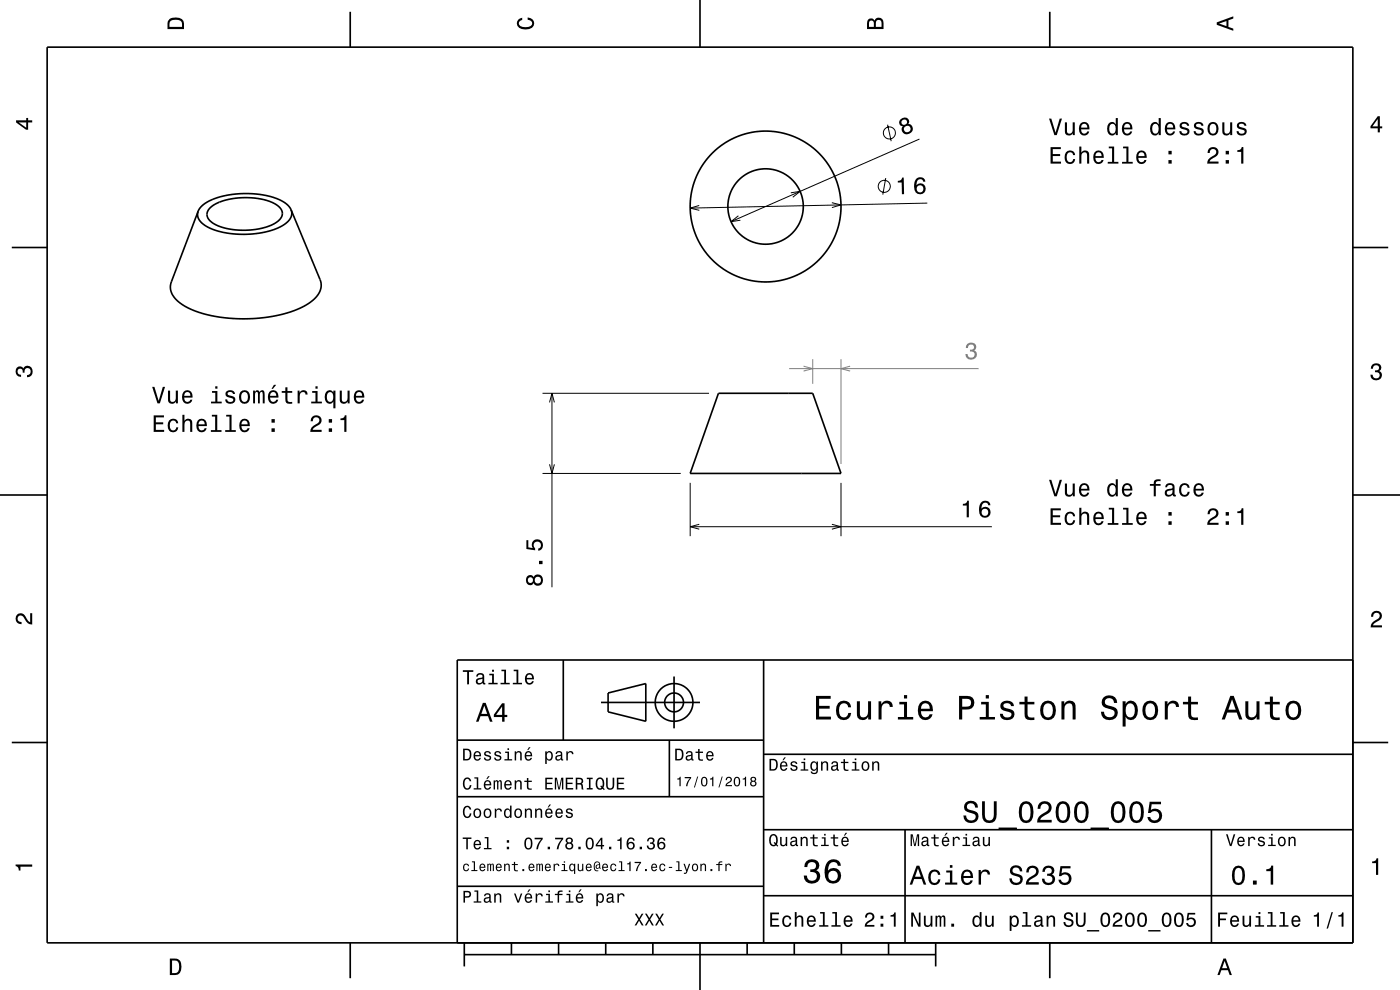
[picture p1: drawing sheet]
<svg xmlns="http://www.w3.org/2000/svg" width="297mm" height="210mm" viewBox="0 0 297 210" stroke-linecap="round" stroke-linejoin="round" font-family="sans-serif">
<path d="M115.1 83.4h35.3M116.6 98.5l.5 1.9 .5-1.9M116.6 85.4l.5-2 .5 2M117.1 83.4v41.2M115.1 100.4h29.3M146.4 102.4v11.3M178.4 102.4v11.3" fill="none" stroke="#000" stroke-width=".21"/>
<path d="M172.4 76.2v5.2M178.4 76.2v22.2" fill="none" stroke="#808080" stroke-width=".21"/>
<g fill="none" stroke="#000" stroke-width=".35">
<path d="M10 10h277v190h-277zM74.3 2.5v7.5M148.5 0v10M222.7 2.5v7.5M2.5 52.5h7.5M44.6 44l1.1-.7 1.3-.6 3.2-.7h3.7l3.1 .6a3.5 3.5 0 0 1 2.9 2.7 3.7 3.7 0 0 1-2.9 2.7l-2.4 .6-2.7 .2-2.9-.2-2.4-.6a3.3 3.3 0 0 1-2.7-2.6l.2-.6zM61.8 44.5a2.69 2.69 0 0 1-1.7 3.2l-1.6 .9-2.1 .6-2.4 .4-2.2 .1-2.2-.1-2.6-.4-2-.6-1.6-.8a2.54 2.54 0 0 1-1.4-3M61.8 44.5a7 7 0 0 0-5.2-3l-2.3-.3-2.5-.1-1.9 .1-2.4 .4-1.9 .5-1.6 .7-1.2 .9-.8 1.1M61.8 44.5l6.2 15 .1 1.1-.2 1-.7 1.2-1.2 1.2-1.4 .9-1.9 .9-2 .7-2.5 .5-2.6 .4-3 .2-5.4-.2-2.7-.5-2.3-.6-2.2-.9-1.5-.9-1.3-1.1-.8-1.1-.2-1.1 .1-1.2 5.7-15.2M287 52.5h7.5M152.4 83.4h20l6 17h-32zM0 105h10"/>
<path d="M287 105h10M119.5 140v17M162 140v60M287 140h-190v60M2.5 157.5h7.5M97 157h65M127.5 149h21M129 147l8-2v8l-8-2zM142 157v12M143 143.5v11M287 157.5h7.5M97 169h65"/>
<path d="M162 176h125M162 160h125M192 176v24M257 176v24M97 188h65M162 190h125M74.3 200v7.5M98.5 202.5h100M98.5 200v5M108.5 200v2.5M118.5 200v2.5M128.5 200v2.5"/>
<path d="M138.5 200v2.5M148.5 200v10M158.5 200v2.5M168.5 200v2.5M178.5 200v2.5M188.5 200v2.5M198.5 200v5M222.7 200v7.5"/>
<circle cx="162.4" cy="43.8" r="8"/>
<circle cx="162.4" cy="43.8" r="16"/>
<circle cx="143" cy="149" r="2"/>
<circle cx="143" cy="149" r="4"/>
</g>
<g fill="#000">
<path d="M36 4a2.18 2.18 0 0 0-.5 2.2h3.5v-1.2a1.43 1.43 0 0 0-1.7-1.3zM36.3 4.4a2.15 2.15 0 0 1 2.2 .3l.1 1h-2.6v-1z" fill-rule="evenodd"/>
<path d="M109.9 4.2l.9-.4v.4a.7 .7 0 0 0-.7 .5 .7 .7 0 0 0 .3 .8 1.7 1.7 0 0 0 2.5-.5 .9 .9 0 0 0-1-.8v-.5a1.24 1.24 0 0 1 1.4 1.1 1.24 1.24 0 0 1-1 1.4 2.22 2.22 0 0 1-2.5-.7l-.2-.5z" fill-rule="evenodd"/>
<path d="M184.2 4.2l-.3 .7v1.3h3.5v-1.3a.98 .98 0 0 0-.7-1.1 .98 .98 0 0 0-1.2 .6 .84 .84 0 0 0-1.3-.2zM184.5 4.5a.54 .54 0 0 1 .6-.1 .54 .54 0 0 1 .3 .6v.7h-1zM185.9 4.4a.62 .62 0 0 1 .8-.1 .62 .62 0 0 1 .3 .6v.8h-1.2z" fill-rule="evenodd"/>
<path d="M258.1 4.7v.6l3.5 1.2v-.4l-1-.4v-1.4l1-.4v-.4zM258.6 5l1.6-.5v1z" fill-rule="evenodd"/>
<path d="M3.4 25.5v.5l2.1 1.5h.5v-1.5h.8v-.5h-.8v-.5h-.4v.5zM4 26h1.6v1.1z" fill-rule="evenodd"/>
<path d="M292.3 24.7l-1.6 2.1v.4h1.6v.9h.4v-.9h.5v-.4h-.5v-2.1zM292.3 25.2v1.6h-1.1z" fill-rule="evenodd"/>
<path d="M291.1 77.4a1.08 1.08 0 0 1 1.4-.2 1.08 1.08 0 0 1 .4 1.2l-.3 .3a1.06 1.06 0 0 1 .5 1.3 1.06 1.06 0 0 1-1.2 .7 1.1 1.1 0 0 1-1.2-1.2h.5a.71 .71 0 0 0 1 .8 .71 .71 0 0 0 .1-1.3h-.6v-.4a.61 .61 0 0 0 .8-.3 .61 .61 0 0 0-.2-.8 .61 .61 0 0 0-.9 .2l-.1 .5h-.5z" fill-rule="evenodd"/>
<path d="M3.6 78a.86 .86 0 0 1 1.4 .2 1.06 1.06 0 0 1 1.2-.6 1.06 1.06 0 0 1 .7 1.2 1.1 1.1 0 0 1-1.2 1.2v-.4a.71 .71 0 0 0 .8-1 .71 .71 0 0 0-1.3-.1v.6h-.4a.61 .61 0 0 0-.3-.8 .61 .61 0 0 0-.8 .2 .61 .61 0 0 0 .2 .8l.6 .2v.4a1.15 1.15 0 0 1-1.2-.6 1.15 1.15 0 0 1 .3-1.3z" fill-rule="evenodd"/>
<path d="M222.9 107.8v3.5h2.2v-.4h-1.8v-1.2h1.6v-.4h-1.6v-1h1.8v-.5zM226.1 108.9a1.53 1.53 0 0 0 .9 2.5 1.06 1.06 0 0 0 1.1-1h-.4a.67 .67 0 0 1-.7 .6 .67 .67 0 0 1-.7-.6 1.12 1.12 0 0 1 .7-1.5 .6 .6 0 0 1 .6 .6h.5a1.09 1.09 0 0 0-.8-.9 1.09 1.09 0 0 0-1.2 .3zM229 107.7v3.6h.4v-1.5a.63 .63 0 0 1 .5-.9 .63 .63 0 0 1 .7 .7v1.7h.5v-1.7a.88 .88 0 0 0-.6-1 .88 .88 0 0 0-1.1 .4v-1.3zM232.2 108.9a1.54 1.54 0 0 0 .8 2.5 1.06 1.06 0 0 0 1.1-.8h-.4l-.2 .3-.4 .1a.76 .76 0 0 1-.7-.9h1.8a1.17 1.17 0 0 0-.5-1.4 1.17 1.17 0 0 0-1.5 .2zM232.6 109.1a.66 .66 0 0 1 .8-.1 .66 .66 0 0 1 .3 .7h-1.3zM235.2 107.7v.4h.7v2.9h-.9v.3h2.3v-.3h-.9v-3.3zM238.3 107.7v.4h.7v2.9h-1v.3h2.3v-.3h-.9v-3.3zM241.3 108.9a1.54 1.54 0 0 0 .8 2.5 1.05 1.05 0 0 0 1.1-.8h-.4l-.2 .3-.4 .1a.75 .75 0 0 1-.7-.9h1.8a1.16 1.16 0 0 0-.5-1.4 1.16 1.16 0 0 0-1.5 .2zM241.7 109.1a.66 .66 0 0 1 .8-.1 .66 .66 0 0 1 .3 .7h-1.3zM247.9 110.6v.7h.7v-.7zM247.9 108.6v.8h.7v-.8z" fill-rule="evenodd"/>
<path d="M222.5 101.8l1.2 3.5h.5l1.1-3.5h-.5l-.9 3-.9-3zM225.9 102.6v1.8a.89 .89 0 0 0 .6 .9 .89 .89 0 0 0 1.1-.4v.4h.4v-2.7h-.4v1.5a.65 .65 0 0 1-.4 .8 .65 .65 0 0 1-.8-.3v-2zM229.2 102.9a1.54 1.54 0 0 0 .8 2.5 1.06 1.06 0 0 0 1.1-.9h-.5l-.2 .4-.4 .1a.75 .75 0 0 1-.7-.9h1.8a1.17 1.17 0 0 0-.5-1.4 1.17 1.17 0 0 0-1.4 .2zM229.5 103.1a.66 .66 0 0 1 .8-.2 .66 .66 0 0 1 .4 .8h-1.4zM235.2 102.9a1.57 1.57 0 0 0 .7 2.5l.5-.1 .3-.4v.4h.4v-3.6h-.4v1.3a.89 .89 0 0 0-1.5-.1zM235.5 103.1a.62 .62 0 0 1 .7-.2 .62 .62 0 0 1 .4 .6 1.11 1.11 0 0 1-.6 1.5 1.19 1.19 0 0 1-.5-1.9zM238.3 102.9a1.54 1.54 0 0 0 .8 2.5 1.06 1.06 0 0 0 1.1-.9h-.5l-.2 .4-.3 .1a.75 .75 0 0 1-.7-.9h1.7a1.17 1.17 0 0 0-.5-1.4 1.17 1.17 0 0 0-1.4 .2zM238.6 103.1a.66 .66 0 0 1 .8-.2 .66 .66 0 0 1 .4 .8h-1.3zM243.9 102.7v.3h.9v2.3h.4v-2.3h1v-.3h-1v-.4l.3-.2h.7v-.4a1.04 1.04 0 0 0-1.4 .7v.3zM247.5 102.7l-.3 .7h.4a.55 .55 0 0 1 .7-.6 .55 .55 0 0 1 .3 .8l-.2 .1a1.14 1.14 0 0 0-1.3 .9 .73 .73 0 0 0 .8 .8l.5-.1 .4-.4 .1 .3 .5 .1v-.3l-.2-.1v-1.6a1.02 1.02 0 0 0-1.7-.6zM247.6 104.2l1.1-.3a.77 .77 0 0 1-.2 .9 .77 .77 0 0 1-.9 .1zM250.4 102.9a1.53 1.53 0 0 0 .9 2.5 1.06 1.06 0 0 0 1.1-1.1h-.4a.67 .67 0 0 1-.7 .7 .67 .67 0 0 1-.7-.6 1.12 1.12 0 0 1 .7-1.5 .6 .6 0 0 1 .6 .6h.5a1.09 1.09 0 0 0-.8-1 1.09 1.09 0 0 0-1.2 .4zM253.5 102.9a1.54 1.54 0 0 0 .8 2.5 1.06 1.06 0 0 0 1.1-.9h-.5l-.2 .4-.4 .1a.75 .75 0 0 1-.7-.9h1.8a1.17 1.17 0 0 0-.5-1.4 1.17 1.17 0 0 0-1.4 .2zM253.8 103.1a.66 .66 0 0 1 .8-.2 .66 .66 0 0 1 .4 .8h-1.4z" fill-rule="evenodd"/>
<path d="M256.5 108.1l-.3 1h.4a.7 .7 0 0 1 .6-.9 .7 .7 0 0 1 .8 .5 .7 .7 0 0 1-.5 .9 1.8 1.8 0 0 0-1.4 1.7h2.4v-.4h-1.9a2.23 2.23 0 0 1 1.5-1.2 1.13 1.13 0 0 0 .1-1.6 1.13 1.13 0 0 0-1.7 0zM260 110.6v.7h.7v-.7zM260 108.6v.8h.7v-.8zM262.5 108.5v.3h.8v2.5h.5v-3.5h-.4a.77 .77 0 0 1-.9 .7z" fill-rule="evenodd"/>
<path d="M3.6 130.4a1.22 1.22 0 0 1 2 .7l.4 .6 .4 .3v-1.9h.4v2.4a1.8 1.8 0 0 1-1.7-1.4 .71 .71 0 0 0-.9-.5 .71 .71 0 0 0-.5 .8 .71 .71 0 0 0 .9 .5v.5a1.18 1.18 0 0 1-1.2-.7 1.18 1.18 0 0 1 .2-1.3z" fill-rule="evenodd"/>
<path d="M111.8 122.3a1.06 1.06 0 0 0-.2 1.3 1.06 1.06 0 0 0 1.3 .4l.3-.3a1.11 1.11 0 0 0 1.6 .4 1.11 1.11 0 0 0 .3-1.6 1.03 1.03 0 0 0-.9-.6 1.03 1.03 0 0 0-1 .5l-.1-.2a.85 .85 0 0 0-1.3 .1zM113.4 123.1a.71 .71 0 0 1 1.4 0 .71 .71 0 0 1-1.4 0zM111.9 123.1a.6 .6 0 0 1 1.2 0 .6 .6 0 0 1-1.2 0zM114.3 119v.7h.8v-.7zM111.7 114.6v1.9l1.8 .2v-.4a.79 .79 0 0 1-.2-1.1 .79 .79 0 0 1 1.2-.1 .79 .79 0 0 1-.1 1.2l-.2 .1v.4a1.21 1.21 0 0 0 1-1.5 1.21 1.21 0 0 0-1.6-.8 1.21 1.21 0 0 0-.6 1.8l-.9-.2v-1.5z" fill-rule="evenodd"/>
<path d="M291.2 129.9a1.18 1.18 0 0 1 1.9 .3 1.18 1.18 0 0 1-1 1.7l-.5 .3-.3 .5h1.9v.4h-2.4a1.8 1.8 0 0 1 1.4-1.8 .71 .71 0 0 0 .5-.8 .71 .71 0 0 0-.9-.5 .71 .71 0 0 0-.5 .8h-.4z" fill-rule="evenodd"/>
<path d="M98.2 158.8v2.5h.9a1.37 1.37 0 0 0 .7-2.2 1.56 1.56 0 0 0-1.6-.3zM98.6 159.1a.98 .98 0 0 1 1.1 .7 .98 .98 0 0 1-.6 1.2h-.5zM100.7 159.6a1.04 1.04 0 0 0-.2 1.2 1.04 1.04 0 0 0 1 .5l.5-.5h-.3l-.4 .3a.54 .54 0 0 1-.5-.7h1.3a.83 .83 0 0 0-.4-.9 .83 .83 0 0 0-1 .1zM100.9 159.7l.2-.1a.47 .47 0 0 1 .5 .1 .47 .47 0 0 1 .1 .5h-.9zM102.9 159.5l-.2 .1a.69 .69 0 0 0 .9 .9l.2 .1a.43 .43 0 0 1-.4 .5 .43 .43 0 0 1-.4-.4h-.3a.74 .74 0 0 0 .9 .7 .74 .74 0 0 0 .5-1l-1-.4a.38 .38 0 0 1 .3-.5 .38 .38 0 0 1 .4 .4h.3a.78 .78 0 0 0-1.2-.4zM105.1 159.5l-.2 .1a.69 .69 0 0 0 .9 .9l.2 .1a.43 .43 0 0 1-.4 .5 .43 .43 0 0 1-.5-.4h-.3a.74 .74 0 0 0 .9 .7 .74 .74 0 0 0 .5-1l-.9-.4a.38 .38 0 0 1 .3-.5 .38 .38 0 0 1 .4 .4h.3a.77 .77 0 0 0-1.2-.4zM107.2 159.4v.3h.5v1.3h-.7v.3h1.6v-.3h-.6v-1.6zM107.7 158.7v.4h.3v-.4zM109.2 159.4v1.9h.3v-1.1a.45 .45 0 0 1 .4-.6 .45 .45 0 0 1 .5 .5v1.2h.3v-1.3a.63 .63 0 0 0-.5-.7 .63 .63 0 0 0-.7 .4v-.3zM112.2 158.5l-.4 .6h.3l.5-.6zM111.5 159.6a1.04 1.04 0 0 0-.2 1.2 1.04 1.04 0 0 0 1.1 .5l.5-.5h-.3l-.5 .3a.54 .54 0 0 1-.5-.7h1.3a.83 .83 0 0 0-.4-.9 .83 .83 0 0 0-1 .1zM111.8 159.7l.1-.1a.48 .48 0 0 1 .5 .1 .48 .48 0 0 1 .2 .5h-1zM115.7 159.4v2.7h.3v-1.1a.66 .66 0 0 0 .7 .4 .66 .66 0 0 0 .5-.6 .91 .91 0 0 0 0-1.1 .91 .91 0 0 0-1-.3l-.2 .3v-.3zM116.1 159.8a.45 .45 0 0 1 .5-.2 .45 .45 0 0 1 .3 .4 .65 .65 0 0 1 .1 .8 .65 .65 0 0 1-.7 .2 .98 .98 0 0 1-.2-1.2zM118.1 159.5l-.2 .4h.3a.39 .39 0 0 1 .4-.3 .39 .39 0 0 1 .3 .5h-.1a.65 .65 0 0 0-1 .4 .65 .65 0 0 0 .6 .9l.6-.3 .1 .2h.4v-.2l-.2-.1v-1.1a.72 .72 0 0 0-.5-.6 .72 .72 0 0 0-.7 .2zM118.2 160.6l.8-.3a.55 .55 0 0 1-.2 .7 .55 .55 0 0 1-.6 0zM120.1 159.4v1.9h.4v-1.1a.47 .47 0 0 1 .2-.6 .47 .47 0 0 1 .6 .2v.2h.4a.64 .64 0 0 0-.5-.7 .64 .64 0 0 0-.8 .4v-.3z" fill-rule="evenodd"/>
<path d="M98.2 142.2v.3h.9v2.7h.4v-2.7h.9v-.3zM101.3 143l-.3 .5h.4a.47 .47 0 0 1 .5-.4 .47 .47 0 0 1 .4 .6l-.2 .1a.84 .84 0 0 0-1 .2 .84 .84 0 0 0 0 1.1 .9 .9 0 0 0 1.3-.2l.1 .2 .5 .1v-.3l-.3-.1v-1.3a.87 .87 0 0 0-1.4-.5zM101.4 144.3l.9-.3a.66 .66 0 0 1-.1 .7 .66 .66 0 0 1-.8 .1zM103.8 142.9v.3h.6v1.6h-.8v.4h2v-.4h-.8v-1.9zM104.4 142.1v.4h.4v-.4zM106.4 142.1v.3h.6v2.4h-.8v.4h1.9v-.4h-.7v-2.7zM109 142.1v.3h.6v2.4h-.8v.4h1.9v-.4h-.7v-2.7zM111.6 143.1a1.32 1.32 0 0 0 .7 2.1 .9 .9 0 0 0 .9-.7h-.3l-.2 .3-.4 .1a.65 .65 0 0 1-.6-.8h1.6a1 1 0 0 0-.4-1.2 1 1 0 0 0-1.3 .2zM111.9 143.3a.57 .57 0 0 1 .7-.1 .57 .57 0 0 1 .3 .6h-1.2z" fill-rule="evenodd"/>
<path d="M102.4 149.1l-1.4 4h.5l.4-1.2h1.6l.4 1.2h.6l-1.5-4zM102.7 149.7l.7 1.7h-1.3zM106.5 149.2l-1.7 2.4v.5h1.7v1h.5v-1h.6v-.5h-.6v-2.4zM106.5 149.9v1.7h-1.3z" fill-rule="evenodd"/>
<path d="M143.2 158.8v2.5h.9a1.37 1.37 0 0 0 .7-2.2 1.56 1.56 0 0 0-1.6-.3zM143.6 159.1a.98 .98 0 0 1 1.1 .7 .98 .98 0 0 1-.6 1.2h-.5zM145.7 159.5l-.2 .4h.3a.39 .39 0 0 1 .5-.3 .39 .39 0 0 1 .3 .5h-.2a.65 .65 0 0 0-.9 .4 .65 .65 0 0 0 .5 .9l.7-.3v.2h.4v-.2l-.1-.1-.1-1.1a.73 .73 0 0 0-.4-.6 .73 .73 0 0 0-.8 .2zM145.8 160.6l.8-.3a.55 .55 0 0 1-.1 .7 .55 .55 0 0 1-.7 0zM148.1 158.9v.5h-.5v.3h.5v1.3a.75 .75 0 0 0 1 .4v-.3a.48 .48 0 0 1-.7-.3v-1.1h.7v-.3h-.7v-.5zM150 159.6a1.04 1.04 0 0 0-.2 1.2 1.04 1.04 0 0 0 1.1 .5l.5-.5h-.4l-.4 .3a.54 .54 0 0 1-.5-.7h1.3a.83 .83 0 0 0-.4-.9 .83 .83 0 0 0-1 .1zM150.3 159.7l.1-.1a.48 .48 0 0 1 .5 .1 .48 .48 0 0 1 .2 .5h-1z" fill-rule="evenodd"/>
<path d="M173.1 147.6v5h3.2v-.6h-2.5v-1.7h2.2v-.6h-2.2v-1.5h2.4v-.6zM177.8 149.2a2.59 2.59 0 0 0 .5 3.4 1.58 1.58 0 0 0 2.3-1.4h-.6a.95 .95 0 0 1-.9 1 .95 .95 0 0 1-1-.9 1.59 1.59 0 0 1 .9-2.1 .85 .85 0 0 1 .9 .8h.7a1.56 1.56 0 0 0-1.1-1.3 1.56 1.56 0 0 0-1.7 .5zM181.8 148.8v2.5a1.27 1.27 0 0 0 .9 1.4 1.27 1.27 0 0 0 1.5-.7v.6h.6v-3.8h-.6v2.2a.92 .92 0 0 1-.6 1.1 .92 .92 0 0 1-1.2-.4v-2.9zM186.4 148.8v3.8h.6v-2.2a.95 .95 0 0 1 .5-1.1 .95 .95 0 0 1 1.2 .3l.1 .4h.6a1.28 1.28 0 0 0-1-1.4 1.28 1.28 0 0 0-1.4 .8v-.6zM190.8 148.9v.5h1v2.7h-1.3v.5h3.2v-.5h-1.3v-3.2zM191.8 147.4v.8h.6v-.8zM195.1 149.2a2.62 2.62 0 0 0 .5 3.4 1.57 1.57 0 0 0 2.2-1.1h-.6l-.3 .5-.5 .2a1.08 1.08 0 0 1-1-1.3h2.5a1.66 1.66 0 0 0-.7-2 1.66 1.66 0 0 0-2.1 .3zM195.6 149.5a.94 .94 0 0 1 1.2-.2 .94 .94 0 0 1 .5 1h-1.9zM203.5 147.6v5h.6v-2.1h.8a1.47 1.47 0 0 0 1.8-1.2 1.47 1.47 0 0 0-1.5-1.7zM204.1 148.2a1.6 1.6 0 0 1 1.8 .5 .86 .86 0 0 1 0 .9 .86 .86 0 0 1-.9 .3h-.9zM208.1 148.9v.5h1v2.7h-1.3v.5h3.3v-.5h-1.3v-3.2zM209.1 147.4v.8h.7v-.8zM212.6 148.9a1.08 1.08 0 0 0-.3 1.2 1.08 1.08 0 0 0 1 .7l1.1 .4a.57 .57 0 0 1 .2 .6 .57 .57 0 0 1-.5 .4 .96 .96 0 0 1-1.4-.8h-.6a1.6 1.6 0 0 0 1.3 1.4 1.6 1.6 0 0 0 1.7-.8 1.13 1.13 0 0 0-1-1.6l-1.1-.3-.2-.4a.87 .87 0 0 1 .9-.5 .87 .87 0 0 1 .8 .6h.6a1.4 1.4 0 0 0-2.1-1.1zM217.4 147.8v1.1h-1.1v.5h1.1v2.6l.2 .4 .4 .3h1.4v-.5a.97 .97 0 0 1-1.4-.5v-2.3h1.4v-.5h-1.4v-1.1zM221.1 149.2a2.56 2.56 0 0 0 .5 3.4 1.72 1.72 0 0 0 1.8-.2 1.72 1.72 0 0 0 .6-1.7 1.7 1.7 0 0 0-.9-1.9 1.7 1.7 0 0 0-2 .4zM221.6 149.6a.96 .96 0 0 1 1-.4 .96 .96 0 0 1 .7 .8 1.59 1.59 0 0 1-1 2.2 1.19 1.19 0 0 1-1-1.5zM225.2 148.8v3.8h.6v-2.2a.97 .97 0 0 1 .5-1.1 .97 .97 0 0 1 1.1 .2l.1 .7v2.4h.7v-2.5a1.27 1.27 0 0 0-.9-1.4 1.27 1.27 0 0 0-1.5 .6v-.5zM234.1 147.9a1.38 1.38 0 0 0-.3 1.5 1.38 1.38 0 0 0 1.3 .9 1.25 1.25 0 0 1 1.4 .9 1.15 1.15 0 0 1-1.3 .9 1.15 1.15 0 0 1-1-1.1h-.7a1.8 1.8 0 0 0 1.7 1.8 1.8 1.8 0 0 0 1.9-1.6 1.46 1.46 0 0 0-1.5-1.4l-.6-.2a.83 .83 0 0 1-.5-1.1 .83 .83 0 0 1 1.2-.3l.5 .5 .1 .4h.7a1.67 1.67 0 0 0-1-1.6 1.67 1.67 0 0 0-1.9 .4zM238.2 148.8v5.3h.6v-2.1a1.32 1.32 0 0 0 1.4 .7 1.32 1.32 0 0 0 1.1-1.1 2.43 2.43 0 0 0-.8-2.8 1.21 1.21 0 0 0-1.7 .5v-.5zM239.1 149.6a.9 .9 0 0 1 .9-.4 .9 .9 0 0 1 .7 .8 1.61 1.61 0 0 1-.9 2.2 1.18 1.18 0 0 1-1-1.5zM242.8 149.2a2.56 2.56 0 0 0 .5 3.4 1.72 1.72 0 0 0 1.8-.2 1.72 1.72 0 0 0 .6-1.7 1.7 1.7 0 0 0-.9-1.9 1.7 1.7 0 0 0-2 .4zM243.3 149.6a.96 .96 0 0 1 1-.4 .96 .96 0 0 1 .7 .8 1.59 1.59 0 0 1-1 2.2 1.19 1.19 0 0 1-1-1.5zM247.1 148.8v3.8h.6v-2.2a.95 .95 0 0 1 .5-1.1 .95 .95 0 0 1 1.2 .3l.1 .4h.6a1.28 1.28 0 0 0-1-1.4 1.28 1.28 0 0 0-1.4 .8v-.6zM252 147.8v1.1h-1v.5h1l.1 2.6 .2 .4 .4 .3h1.4v-.5a.97 .97 0 0 1-1.4-.5v-2.3h1.4v-.5h-1.4v-1.1zM261 147.6l-1.8 5h.6l.6-1.4h2l.5 1.4h.7l-1.9-5zM261.4 148.3l.7 2.2h-1.5zM264.2 148.8v2.5a1.27 1.27 0 0 0 .9 1.4 1.27 1.27 0 0 0 1.5-.7v.6h.6v-3.8h-.6v2.2a.92 .92 0 0 1-.6 1.1 .92 .92 0 0 1-1.1-.4l-.1-2.9zM269.4 147.8v1.1h-1.1v.5h1.1v2.6l.2 .4 .4 .3 .7 .1 .8-.1v-.5a.97 .97 0 0 1-1.4-.5l-.1-2.3h1.5v-.5h-1.5v-1.1zM273.1 149.2a2.56 2.56 0 0 0 .6 3.4 1.72 1.72 0 0 0 1.8-.2 1.72 1.72 0 0 0 .6-1.7 1.7 1.7 0 0 0-.9-1.9 1.7 1.7 0 0 0-2.1 .4zM273.6 149.6a.96 .96 0 0 1 1-.4 .96 .96 0 0 1 .7 .8 1.59 1.59 0 0 1-.9 2.2 1.19 1.19 0 0 1-1.1-1.5z" fill-rule="evenodd"/>
<path d="M98.4 171.2a1.45 1.45 0 0 0 .7 2.3 .94 .94 0 0 0 .9-1h-.3a.59 .59 0 0 1-.8 .7 1.31 1.31 0 0 1 .2-2l.3 .1 .2 .4h.4a.85 .85 0 0 0-.6-.8 .85 .85 0 0 0-1 .3zM100.6 171.7a1.04 1.04 0 0 0-.1 1.3 1.04 1.04 0 0 0 1.1 .5 1.04 1.04 0 0 0 .5-1.3 1.04 1.04 0 0 0-1.2-.7zM100.9 171.9a.48 .48 0 0 1 .5-.1 .48 .48 0 0 1 .3 .4 .66 .66 0 0 1 0 .7 .66 .66 0 0 1-.7 .3 .98 .98 0 0 1-.1-1.3zM102.8 171.7a1.04 1.04 0 0 0-.2 1.3 1.04 1.04 0 0 0 1.2 .5 1.04 1.04 0 0 0 .5-1.3 1.04 1.04 0 0 0-1.2-.7zM103 171.9a.48 .48 0 0 1 .5-.1 .48 .48 0 0 1 .4 .4 .66 .66 0 0 1 0 .7 .66 .66 0 0 1-.7 .3 .97 .97 0 0 1-.2-1.3zM105 171.5v2h.3v-1.1a.47 .47 0 0 1 .2-.6 .47 .47 0 0 1 .6 .2l.1 .1h.3a.64 .64 0 0 0-.5-.6 .64 .64 0 0 0-.7 .4v-.4zM107.1 171.7a1.06 1.06 0 0 0-.2 1.2 1.06 1.06 0 0 0 .9 .6l.4-.3v.3h.3v-2.6h-.3v.9a.63 .63 0 0 0-1.1-.1zM107.4 171.9a.44 .44 0 0 1 .4-.1 .44 .44 0 0 1 .4 .4 .65 .65 0 0 1 0 .7 .65 .65 0 0 1-.7 .3l-.2-.4zM109.3 171.7a1.04 1.04 0 0 0-.1 1.3 1.04 1.04 0 0 0 1.1 .5 1.04 1.04 0 0 0 .5-1.3 1.04 1.04 0 0 0-1.2-.7zM109.5 171.9a.48 .48 0 0 1 .6-.1 .48 .48 0 0 1 .3 .4 .66 .66 0 0 1 0 .7 .66 .66 0 0 1-.7 .3 .98 .98 0 0 1-.2-1.3zM111.4 171.5v2h.3v-1.1a.45 .45 0 0 1 .3-.7 .45 .45 0 0 1 .5 .6v1.2h.4v-1.3a.63 .63 0 0 0-.5-.7 .63 .63 0 0 0-.7 .3v-.3zM113.5 171.5v2h.3v-1.1a.45 .45 0 0 1 .3-.6 .45 .45 0 0 1 .6 .2v1.5h.3v-1.3a.63 .63 0 0 0-.4-.7 .63 .63 0 0 0-.8 .3v-.3zM116.5 170.7l-.3 .6h.2l.5-.6zM115.9 171.7a1.04 1.04 0 0 0-.2 1.2 1.04 1.04 0 0 0 1 .6l.5-.6h-.3l-.4 .4a.54 .54 0 0 1-.5-.7h1.2a.83 .83 0 0 0-.3-1 .83 .83 0 0 0-1 .1zM116.1 171.9l.2-.1a.47 .47 0 0 1 .4 .1 .47 .47 0 0 1 .2 .4h-.9zM118 171.7a1.04 1.04 0 0 0-.2 1.2 1.04 1.04 0 0 0 1.1 .6l.5-.6h-.3l-.5 .4a.53 .53 0 0 1-.5-.7h1.3a.83 .83 0 0 0-.3-1 .83 .83 0 0 0-1.1 .1zM118.3 171.9l.1-.1a.47 .47 0 0 1 .5 .1 .47 .47 0 0 1 .2 .4h-1zM120.2 171.6l-.1 .2a.69 .69 0 0 0 .8 .9l.3 .1a.43 .43 0 0 1-.4 .5 .43 .43 0 0 1-.5-.4h-.3a.74 .74 0 0 0 .9 .7 .74 .74 0 0 0 .5-1.1l-1-.3a.38 .38 0 0 1 .3-.5 .38 .38 0 0 1 .5 .3h.3a.77 .77 0 0 0-1.3-.4z" fill-rule="evenodd"/>
<path d="M98.4 165.2a1.45 1.45 0 0 0 .7 2.3 .94 .94 0 0 0 .9-1h-.3a.58 .58 0 0 1-.8 .7 1.3 1.3 0 0 1 .2-2l.3 .1 .2 .4h.4a.85 .85 0 0 0-.6-.8 .85 .85 0 0 0-1 .3zM100.6 164.9v.2h.5v2.1h-.6v.3h1.6v-.3h-.6v-2.3zM103.5 164.7l-.3 .6h.2l.5-.6zM102.8 165.7a1.04 1.04 0 0 0-.1 1.2 1.04 1.04 0 0 0 1 .6l.5-.6h-.3l-.5 .4a.54 .54 0 0 1-.4-.7h1.2a.83 .83 0 0 0-.3-1 .83 .83 0 0 0-1.1 .1zM103.1 165.9l.1-.1a.47 .47 0 0 1 .5 .1 .47 .47 0 0 1 .2 .4h-.9zM104.7 165.5v2h.3v-1.3l.2-.4h.2v.2l.1 1.5h.2v-1.5l.3-.3 .2 .4v1.4h.3v-1.4a.49 .49 0 0 0-.4-.6l-.4 .2-.4-.2-.3 .2v-.2zM107.2 165.7a1.04 1.04 0 0 0-.2 1.2 1.04 1.04 0 0 0 1 .6l.5-.6h-.3l-.4 .4a.54 .54 0 0 1-.5-.7h1.3a.83 .83 0 0 0-.4-1 .83 .83 0 0 0-1 .1zM107.4 165.9l.2-.1a.48 .48 0 0 1 .5 .1 .48 .48 0 0 1 .1 .4h-.9zM109.2 165.5v2h.3v-1.1a.45 .45 0 0 1 .4-.7 .45 .45 0 0 1 .5 .6v1.2h.3v-1.3a.63 .63 0 0 0-.5-.7 .63 .63 0 0 0-.7 .3v-.3zM111.8 165v.6h-.6v.3h.6v1.3a.75 .75 0 0 0 1 .3v-.3a.48 .48 0 0 1-.7-.2v-1.1h.7v-.3h-.7v-.6zM115.7 165v2.5h1.6v-.3h-1.3v-.9h1.1v-.3h-1.1v-.7h1.2v-.3zM117.7 165v2.5h.3v-2.3l.4 2.3h.4l.4-2.3v2.3h.3v-2.5h-.4l-.5 2.2-.5-2.2zM120 165v2.5h1.6v-.3h-1.3v-.9h1.2v-.3h-1.2v-.7h1.3v-.3zM122.1 165v2.5h.4v-1.1l.7 .1 .2 1h.4l-.2-1.1-.2-.1a.69 .69 0 0 0 .3-.9 .69 .69 0 0 0-.7-.4zM122.5 165.3h.4a.43 .43 0 0 1 .5 .4 .43 .43 0 0 1-.5 .4h-.4zM124.5 165v.3h.4v1.9h-.4v.3h1.2v-.3h-.4v-1.9h.4v-.3zM126.6 165.2a1.45 1.45 0 0 0 .7 2.3l.5-.2 .3 .3 .2-.2-.3-.3a1.53 1.53 0 0 0-.5-2.2l-.6 .1zM127 165.3l.3-.1a1.2 1.2 0 0 1 .5 1.6l-.3-.2-.2 .2 .3 .3-.3 .1a1.21 1.21 0 0 1-.3-1.9zM128.6 165v1.5a.87 .87 0 0 0 .8 1 .87 .87 0 0 0 .9-1v-1.5h-.3v1.5a.55 .55 0 0 1-.6 .7 .55 .55 0 0 1-.5-.7v-1.5zM130.9 165v2.5h1.5v-.3h-1.2v-.9h1.1v-.3h-1.1v-.7h1.2v-.3z" fill-rule="evenodd"/>
<path d="M143.7 165.1v.3h.4v1.4h.3v-2zM145.3 164.8v.3h1l-.7 1.2-.1 .5h.3l.8-2zM147.9 164.7l-.7 2.3h.2l.7-2.3zM148.9 165a1.15 1.15 0 0 0 .5 1.8 1.16 1.16 0 0 0 .5-1.8 .63 .63 0 0 0-1 0zM149.2 165.1l.2-.1a.98 .98 0 0 1 0 1.6l-.2-.1-.2-.3v-.7zM150.6 165.1v.3h.5v1.4h.2v-2zM153.1 164.7l-.7 2.3h.2l.7-2.3zM154.1 164.9l-.2 .6h.3a.4 .4 0 0 1 .3-.5 .4 .4 0 0 1 .5 .3 .4 .4 0 0 1-.3 .5l-.2 .1a.93 .93 0 0 0-.6 .9h1.4v-.3h-1.1l.5-.4a.67 .67 0 0 0 .5-1 .67 .67 0 0 0-1.1-.2zM155.8 165a1.15 1.15 0 0 0 .5 1.8 1.16 1.16 0 0 0 .5-1.8 .63 .63 0 0 0-1 0zM156.1 165.1l.2-.1a.98 .98 0 0 1 0 1.6l-.2-.1-.2-.3v-.7zM157.6 165.1v.3h.4v1.4h.3v-2zM159.4 164.9l-.2 .5 .2 .3a.62 .62 0 0 0-.1 .9 .62 .62 0 0 0 1 0 .62 .62 0 0 0-.1-.9 .57 .57 0 0 0 0-.9 .57 .57 0 0 0-.8 .1zM159.4 166.2a.41 .41 0 0 1 .8 0 .41 .41 0 0 1-.8 0zM159.5 165.3a.34 .34 0 0 1 .6 0 .34 .34 0 0 1-.6 0z" fill-rule="evenodd"/>
<path d="M163.2 161v2.5h.9a1.37 1.37 0 0 0 .7-2.2 1.58 1.58 0 0 0-1.6-.3zM163.6 161.3a.98 .98 0 0 1 1.1 .7 .98 .98 0 0 1-.6 1.2h-.5zM166.4 160.7l-.4 .6h.2l.5-.6zM165.7 161.7a1.04 1.04 0 0 0-.2 1.2 1.04 1.04 0 0 0 1 .6l.5-.6h-.3l-.4 .4a.54 .54 0 0 1-.5-.7h1.3a.83 .83 0 0 0-.4-1 .83 .83 0 0 0-1 .1zM165.9 161.9l.2-.1a.48 .48 0 0 1 .5 .1 .48 .48 0 0 1 .1 .4h-.9zM167.9 161.6l-.2 .2a.68 .68 0 0 0 .9 .9l.2 .1a.43 .43 0 0 1-.4 .5 .43 .43 0 0 1-.4-.4h-.3a.74 .74 0 0 0 .9 .7 .74 .74 0 0 0 .5-1.1l-1-.3a.38 .38 0 0 1 .3-.5 .38 .38 0 0 1 .4 .4l.3-.1a.78 .78 0 0 0-1.2-.4zM170 161.6v.3h.5v1.3h-.7v.3h1.7v-.3h-.7v-1.6zM170.5 160.9v.3h.3v-.3zM172.1 161.7a1.06 1.06 0 0 0-.2 1.2 1.06 1.06 0 0 0 .9 .6l.4-.3a.52 .52 0 0 1-.2 .7 .52 .52 0 0 1-.7-.3h-.3a.78 .78 0 0 0 .9 .6 .78 .78 0 0 0 .6-.8v-1.9h-.3v.4l-.2-.3a.64 .64 0 0 0-.9 .1zM172.4 161.9a.45 .45 0 0 1 .4-.1 .45 .45 0 0 1 .4 .4 .65 .65 0 0 1 0 .7 .65 .65 0 0 1-.7 .3l-.2-.4zM174.2 161.5v2h.3v-1.1a.45 .45 0 0 1 .3-.6 .45 .45 0 0 1 .5 .2l.1 1.5h.3v-1.3a.63 .63 0 0 0-.5-.7 .63 .63 0 0 0-.7 .3v-.3zM176.6 161.6l-.2 .5h.3a.39 .39 0 0 1 .4-.4 .39 .39 0 0 1 .3 .6h-.1a.65 .65 0 0 0-1 .4 .65 .65 0 0 0 .6 .8l.6-.3 .1 .2 .4 .1-.2-.4v-1a.73 .73 0 0 0-1.2-.5zM176.7 162.7l.8-.2a.55 .55 0 0 1-.2 .6 .55 .55 0 0 1-.6 .1zM178.9 161v.6h-.5v.3h.5l.1 1.3a.75 .75 0 0 0 1 .3v-.3a.48 .48 0 0 1-.7-.2v-1.1h.7v-.3h-.7v-.6zM180.8 161.6v.3h.5v1.3h-.6v.3h1.6v-.3h-.6v-1.6zM181.3 160.9v.3h.4v-.3zM183 161.7a1.04 1.04 0 0 0-.2 1.3 1.04 1.04 0 0 0 1.2 .5 1.04 1.04 0 0 0 .4-1.3 1.04 1.04 0 0 0-1.2-.7zM183.2 161.9a.48 .48 0 0 1 .5-.1 .48 .48 0 0 1 .4 .4 .66 .66 0 0 1 0 .7 .66 .66 0 0 1-.7 .3 .98 .98 0 0 1-.2-1.3zM185 161.5v2h.3v-1.1a.45 .45 0 0 1 .3-.6 .45 .45 0 0 1 .6 .2v1.5h.3v-1.3a.63 .63 0 0 0-.4-.7 .63 .63 0 0 0-.8 .3v-.3z" fill-rule="evenodd"/>
<path d="M163.4 177.2a1.45 1.45 0 0 0 .7 2.3l.5-.2 .3 .3 .2-.2-.3-.3a1.53 1.53 0 0 0-.5-2.2l-.6 .1zM163.8 177.3l.3-.1a1.21 1.21 0 0 1 .5 1.7l-.3-.3-.2 .2 .3 .3a.45 .45 0 0 1-.7-.1 1.62 1.62 0 0 1 .1-1.7zM165.5 177.5v1.3a.63 .63 0 0 0 .4 .7 .63 .63 0 0 0 .8-.3v.3h.3v-2h-.3v1.2a.46 .46 0 0 1-.3 .5 .46 .46 0 0 1-.6-.2v-1.5zM167.9 177.6l-.2 .5h.3a.39 .39 0 0 1 .5-.4 .39 .39 0 0 1 .2 .6h-.1a.65 .65 0 0 0-.9 .4 .65 .65 0 0 0 .5 .8l.6-.3 .1 .2 .4 .1v-.3h-.2v-1.1a.73 .73 0 0 0-1.2-.5zM168 178.7l.8-.2a.55 .55 0 0 1-.2 .6 .55 .55 0 0 1-.6 .1zM169.8 177.5v2h.4v-1.1a.45 .45 0 0 1 .2-.6 .45 .45 0 0 1 .6 .2v1.5h.3v-1.3a.63 .63 0 0 0-.4-.7 .63 .63 0 0 0-.8 .3v-.3zM172.4 177v.6h-.5v.3h.5l.1 1.3a.75 .75 0 0 0 1 .3v-.3a.49 .49 0 0 1-.7-.2v-1.1h.7v-.3h-.7v-.6zM174.3 177.6v.3h.5v1.3h-.6v.3h1.6v-.3h-.6v-1.6zM174.8 176.9v.3h.4v-.3zM176.8 177v.6h-.6v.3h.6v1.3a.74 .74 0 0 0 1 .3v-.3a.49 .49 0 0 1-.7-.2v-1.1h.7v-.3h-.7v-.6zM179.4 176.7l-.4 .6h.2l.5-.6zM178.7 177.7a1.04 1.04 0 0 0-.2 1.2 1.04 1.04 0 0 0 1 .6l.5-.6h-.3l-.4 .4a.54 .54 0 0 1-.5-.7h1.3a.83 .83 0 0 0-.4-1 .83 .83 0 0 0-1 .1zM178.9 177.9l.2-.1a.48 .48 0 0 1 .5 .1 .48 .48 0 0 1 .1 .4h-.9z" fill-rule="evenodd"/>
<path d="M193.2 177v2.5h.3v-2.3l.4 2.3h.3l.5-2.3v2.3h.3v-2.5h-.5l-.4 2.2-.5-2.2zM195.7 177.6l-.2 .5h.3a.39 .39 0 0 1 .5-.4 .39 .39 0 0 1 .3 .6h-.2a.65 .65 0 0 0-.9 .4 .65 .65 0 0 0 .5 .8l.7-.3v.2l.4 .1v-.3h-.1l-.1-1.1a.73 .73 0 0 0-1.2-.5zM195.8 178.7l.8-.2a.55 .55 0 0 1-.1 .6 .55 .55 0 0 1-.7 .1zM198.1 177v.6h-.5v.3h.5v1.3a.74 .74 0 0 0 1 .3v-.3a.49 .49 0 0 1-.7-.2v-1.1h.7v-.3h-.7v-.6zM200.7 176.7l-.4 .6h.3l.5-.6zM200 177.7a1.04 1.04 0 0 0-.2 1.2 1.04 1.04 0 0 0 1.1 .6l.5-.6h-.4l-.4 .4a.54 .54 0 0 1-.5-.7h1.3a.83 .83 0 0 0-.4-1 .83 .83 0 0 0-1 .1zM200.3 177.9l.1-.1a.48 .48 0 0 1 .5 .1 .48 .48 0 0 1 .2 .4h-1zM202.1 177.5v2h.3v-1.1a.47 .47 0 0 1 .3-.6 .47 .47 0 0 1 .6 .2v.1h.3a.64 .64 0 0 0-.4-.6 .64 .64 0 0 0-.8 .4v-.4zM204.3 177.6v.3h.5v1.3h-.6v.3h1.6v-.3h-.6v-1.6zM204.8 176.9v.3h.4v-.3zM206.6 177.6l-.2 .5h.3a.39 .39 0 0 1 .4-.4 .39 .39 0 0 1 .3 .6h-.1a.65 .65 0 0 0-1 .4 .65 .65 0 0 0 .6 .8l.6-.3 .1 .2 .4 .1v-.3h-.2v-1.1a.72 .72 0 0 0-.5-.6 .72 .72 0 0 0-.7 .1zM206.7 178.7l.8-.2a.55 .55 0 0 1-.2 .6 .55 .55 0 0 1-.6 .1zM208.5 177.5v1.3a.63 .63 0 0 0 .5 .7 .63 .63 0 0 0 .7-.3v.3h.3v-2h-.3v1.2a.46 .46 0 0 1-.3 .5 .46 .46 0 0 1-.6-.2v-1.5z" fill-rule="evenodd"/>
<path d="M204.9 170.2a1.24 1.24 0 0 0-.3 1.4 1.24 1.24 0 0 0 1.2 .8 1.13 1.13 0 0 1 1.2 .8 1.03 1.03 0 0 1-1.1 .8 1.03 1.03 0 0 1-.9-1h-.6a1.62 1.62 0 0 0 1.5 1.6 1.62 1.62 0 0 0 1.7-1.4 1.31 1.31 0 0 0-1.4-1.3 .91 .91 0 0 1-1.1-.8 .89 .89 0 0 1 1-.7 .89 .89 0 0 1 .8 .9h.6a1.5 1.5 0 0 0-.9-1.4 1.5 1.5 0 0 0-1.7 .3zM208.3 170v2.8a1.57 1.57 0 0 0 1.6 1.8 1.57 1.57 0 0 0 1.5-1.8v-2.8h-.6v2.8a.99 .99 0 0 1-.9 1.2 .99 .99 0 0 1-1-1.2v-2.8zM211.8 175.5v.5h3.9v-.5zM216.5 170.5a4 4 0 0 0 0 3.5 1.46 1.46 0 0 0 1.6 .5 1.46 1.46 0 0 0 1-1.2 2.97 2.97 0 0 0-.7-3.2l-.7-.2-.7 .2zM217.3 170.6l.4-.1 .4 .1a3.1 3.1 0 0 1 0 3.4l-.4 .1-.4-.1a3.1 3.1 0 0 1 0-3.4zM220.5 170.4l-.3 .4-.1 .8h.6a.91 .91 0 0 1 .7-1.1 .91 .91 0 0 1 1.1 .6 .91 .91 0 0 1-.7 1.1 2.33 2.33 0 0 0-1.8 2.3h3.1v-.6h-2.4a2.19 2.19 0 0 1 1.4-1.2 1.47 1.47 0 0 0 .8-2.2 1.47 1.47 0 0 0-2.4-.1zM224.3 170.5a4 4 0 0 0 0 3.5 1.46 1.46 0 0 0 1.6 .5 1.46 1.46 0 0 0 1.1-1.2 2.97 2.97 0 0 0-.8-3.2l-.7-.2-.7 .2zM225.1 170.6l.4-.1 .4 .1a3.1 3.1 0 0 1 0 3.4l-.4 .1-.4-.1a3.1 3.1 0 0 1 0-3.4zM228.2 170.5a4 4 0 0 0 0 3.5 1.45 1.45 0 0 0 1.6 .5 1.45 1.45 0 0 0 1.1-1.2 2.97 2.97 0 0 0-.8-3.2l-.7-.2-.7 .2zM229 170.6l.4-.1 .4 .1a3.1 3.1 0 0 1 0 3.4l-.4 .1-.4-.1a3 3 0 0 1 0-3.4zM231.4 175.5v.5h3.9v-.5zM236.1 170.5a4 4 0 0 0 0 3.5 1.45 1.45 0 0 0 1.5 .5 1.45 1.45 0 0 0 1.1-1.2 2.97 2.97 0 0 0-.8-3.2l-.7-.2-.7 .2zM236.8 170.6l.4-.1 .4 .1a3.1 3.1 0 0 1 0 3.4l-.4 .1-.4-.1a3 3 0 0 1 0-3.4zM240 170.5a4 4 0 0 0 0 3.5 1.46 1.46 0 0 0 1.5 .5 1.46 1.46 0 0 0 1.1-1.2 2.97 2.97 0 0 0-.8-3.2l-.7-.2-.7 .2zM240.7 170.6l.4-.1 .4 .1a3.1 3.1 0 0 1 0 3.4l-.4 .1-.4-.1a3.1 3.1 0 0 1 0-3.4zM243.9 170.1l-.4 2.4h.6a1.01 1.01 0 0 1 1.4-.3 1.01 1.01 0 0 1 .1 1.5 1.01 1.01 0 0 1-1.5-.1l-.1-.3h-.6a1.56 1.56 0 0 0 1.8 1.3 1.56 1.56 0 0 0 1.3-1.9 1.56 1.56 0 0 0-2-1.1l-.4 .2 .2-1.2h2v-.5z" fill-rule="evenodd"/>
<path d="M260.1 177l.8 2.5h.4l.8-2.5h-.4l-.6 2.1-.7-2.1zM262.7 177.7a1.04 1.04 0 0 0-.2 1.2 1.04 1.04 0 0 0 1 .6l.5-.6h-.3l-.4 .4a.54 .54 0 0 1-.5-.7h1.3a.83 .83 0 0 0-.4-1 .83 .83 0 0 0-1 .1zM262.9 177.9l.2-.1a.48 .48 0 0 1 .5 .1 .48 .48 0 0 1 .1 .4h-.9zM264.8 177.5v2h.3v-1.1a.47 .47 0 0 1 .3-.6 .47 .47 0 0 1 .6 .2v.1h.3a.64 .64 0 0 0-.5-.6 .64 .64 0 0 0-.7 .4v-.4zM267 177.6l-.1 .2a.69 .69 0 0 0 .9 .9l.2 .1a.43 .43 0 0 1-.4 .5 .43 .43 0 0 1-.5-.4h-.3a.74 .74 0 0 0 .9 .7 .74 .74 0 0 0 .5-1.1l-.9-.3a.38 .38 0 0 1 .3-.5 .38 .38 0 0 1 .4 .4l.3-.1a.78 .78 0 0 0-1.3-.4zM269.2 177.6v.3h.5v1.3h-.7v.3h1.6v-.3h-.6v-1.6zM269.7 176.9v.3h.3v-.3zM271.3 177.7a1.04 1.04 0 0 0-.1 1.3 1.04 1.04 0 0 0 1.1 .5 1.04 1.04 0 0 0 .5-1.3 1.04 1.04 0 0 0-1.2-.7zM271.5 177.9a.48 .48 0 0 1 .6-.1 .48 .48 0 0 1 .3 .4 .67 .67 0 0 1 0 .7 .67 .67 0 0 1-.7 .3 .98 .98 0 0 1-.2-1.3zM273.3 177.5v2h.4v-1.1a.45 .45 0 0 1 .3-.7 .45 .45 0 0 1 .5 .6v1.2h.4v-1.3a.63 .63 0 0 0-.5-.7 .63 .63 0 0 0-.7 .3v-.3z" fill-rule="evenodd"/>
<path d="M3.3 183.4h3.5v.4h-2.5v.9h-.3a.77 .77 0 0 0-.7-1z" fill-rule="evenodd"/>
<path d="M98.3 189v2.5h.4v-1.1a.96 .96 0 0 0 1.2-.7 .67 .67 0 0 0-.7-.7zM98.7 189.3h.4a.43 .43 0 0 1 .5 .4 .43 .43 0 0 1-.5 .4h-.4zM100.6 188.9v.3h.5v2h-.6v.3h1.6v-.3h-.6v-2.3zM102.9 189.6l-.2 .5h.3a.39 .39 0 0 1 .5-.4 .39 .39 0 0 1 .2 .6h-.1a.65 .65 0 0 0-.9 .4 .65 .65 0 0 0 .5 .8l.6-.3 .1 .2 .4 .1v-.3h-.2v-1.1a.73 .73 0 0 0-1.2-.5zM103 190.7l.8-.2a.55 .55 0 0 1-.2 .6 .55 .55 0 0 1-.6 .1zM104.8 189.5v2h.4v-1.1a.45 .45 0 0 1 .2-.6 .45 .45 0 0 1 .6 .2v1.5h.3v-1.3a.63 .63 0 0 0-.4-.7 .63 .63 0 0 0-.8 .3v-.3zM109 189.5l.8 2h.3l.7-2h-.3l-.6 1.6-.5-1.6zM112.2 188.7l-.4 .6h.3l.5-.6zM111.5 189.7a1.04 1.04 0 0 0-.2 1.2 1.04 1.04 0 0 0 1.1 .6l.5-.6h-.3l-.5 .4a.54 .54 0 0 1-.5-.7h1.3a.83 .83 0 0 0-.4-1 .83 .83 0 0 0-1 .1zM111.8 189.9l.1-.1a.48 .48 0 0 1 .5 .1 .48 .48 0 0 1 .2 .4h-1zM113.6 189.5v2h.4v-1.1a.47 .47 0 0 1 .2-.6 .47 .47 0 0 1 .6 .2v.1h.4a.64 .64 0 0 0-.5-.6 .64 .64 0 0 0-.8 .4v-.4zM115.8 189.6v.3h.5v1.3h-.6v.3h1.6v-.3h-.6v-1.6zM116.3 188.9v.3h.4v-.3zM117.7 189.6v.3h.6v1.6h.3v-1.6h.7v-.3h-.7v-.3l.7-.1v-.3a.68 .68 0 0 0-.7 0 .68 .68 0 0 0-.3 .7zM120.2 189.6v.3h.5v1.3h-.7v.3h1.6v-.3h-.6v-1.6zM120.7 188.9v.3h.3v-.3zM123 188.7l-.3 .6h.2l.5-.6zM122.4 189.7a1.04 1.04 0 0 0-.2 1.2 1.04 1.04 0 0 0 1 .6l.5-.6h-.3l-.4 .4a.54 .54 0 0 1-.5-.7h1.2a.83 .83 0 0 0-.3-1 .83 .83 0 0 0-1 .1zM122.6 189.9l.2-.1a.48 .48 0 0 1 .5 .1 .48 .48 0 0 1 .1 .4h-.9zM126.5 189.5v2.7h.3v-1a.66 .66 0 0 0 .7 .3 .66 .66 0 0 0 .6-.6 .91 .91 0 0 0 0-1 .91 .91 0 0 0-1-.3l-.3 .2v-.3zM127 189.9a.45 .45 0 0 1 .5-.1 .45 .45 0 0 1 .3 .4v.3a.6 .6 0 0 1-.5 .8 .85 .85 0 0 1-.3-1.4zM128.9 189.6l-.2 .5h.3a.39 .39 0 0 1 .5-.4 .39 .39 0 0 1 .3 .6h-.2a.65 .65 0 0 0-.9 .4 .65 .65 0 0 0 .5 .8l.6-.3 .1 .2 .4 .1v-.3h-.2v-1.1a.73 .73 0 0 0-1.2-.5zM129 190.7l.8-.2a.55 .55 0 0 1-.1 .6 .55 .55 0 0 1-.7 .1zM131 189.5v2h.3v-1.1a.47 .47 0 0 1 .3-.6 .47 .47 0 0 1 .6 .2v.1h.3a.64 .64 0 0 0-.5-.6 .64 .64 0 0 0-.7 .4v-.4z" fill-rule="evenodd"/>
<path d="M98.2 177.7v.3h.7v2.2h.4v-2.2h.7v-.3zM100.7 178.4a1.04 1.04 0 0 0-.2 1.2 1.04 1.04 0 0 0 1 .6l.5-.6h-.3l-.4 .3a.54 .54 0 0 1-.5-.6h1.3a.83 .83 0 0 0-.4-1 .83 .83 0 0 0-1 .1zM100.9 178.6l.2-.1a.47 .47 0 0 1 .5 0 .47 .47 0 0 1 .1 .5h-.9zM102.8 177.6v.2h.5v2.1h-.6v.3h1.6v-.3h-.7v-2.3zM107.5 179.6v.6h.5v-.6zM107.5 178.2v.6h.5v-.6zM111.4 178a1.44 1.44 0 0 0 .7 2.2 1.45 1.45 0 0 0 .6-2.2 .79 .79 0 0 0-1.3 0zM111.9 178h.4a1.71 1.71 0 0 1 0 1.9h-.4a1.69 1.69 0 0 1 0-1.9zM113.4 177.7v.3h1.4a3.7 3.7 0 0 0-1 2.2h.3a3.8 3.8 0 0 1 1-2.2v-.3zM116.2 179.6v.6h.5v-.6zM117.8 177.7v.3h1.3a3.7 3.7 0 0 0-1 2.2h.4a3.7 3.7 0 0 1 1-2.2v-.3zM120.2 177.8l-.2 .2a.57 .57 0 0 0 .3 .8 .78 .78 0 0 0-.1 1.2 .78 .78 0 0 0 1.2 0 .78 .78 0 0 0-.2-1.2 .68 .68 0 0 0 .2-1 .68 .68 0 0 0-1-.1zM120.3 179.5a.51 .51 0 0 1 1 0 .51 .51 0 0 1-1 0zM120.3 178.3a.45 .45 0 0 1 .9 0 .45 .45 0 0 1-.9 0zM122.7 179.6v.6h.5v-.6zM124.5 178a1.44 1.44 0 0 0 .6 2.2 1.45 1.45 0 0 0 .6-2.2 .79 .79 0 0 0-1.2 0zM124.9 178h.4a1.69 1.69 0 0 1 0 1.9h-.4a1.69 1.69 0 0 1 0-1.9zM127.5 177.7l-1.1 1.5v.3h1.1v.7h.3v-.7h.4v-.3h-.4v-1.5zM127.5 178.1v1.1h-.8zM129.2 179.6v.6h.5v-.6zM131 178.1v.3h.5v1.8h.4v-2.6h-.3a.55 .55 0 0 1-.6 .5zM133.3 177.8a1.71 1.71 0 0 0 .1 2.3 .83 .83 0 0 0 1.1-.2 .83 .83 0 0 0-.1-1.1 .83 .83 0 0 0-1.1 0 .74 .74 0 0 1 .6-.9l.3 .1 .1 .3h.3a.79 .79 0 0 0-.5-.6 .79 .79 0 0 0-.8 .1zM133.3 179.4a.53 .53 0 0 1 1 0 .53 .53 0 0 1-1 0zM135.7 179.6v.6h.5v-.6zM137.5 177.8l-.2 .7h.3a.44 .44 0 0 1 .2-.6 .44 .44 0 0 1 .6 .2 .44 .44 0 0 1-.2 .6h-.3v.3a.51 .51 0 0 1 .7 .3 .51 .51 0 0 1-.4 .7 .51 .51 0 0 1-.6-.4l-.1-.2h-.3a.84 .84 0 0 0 1.1 .8 .84 .84 0 0 0 .4-1.3l-.2-.1a.72 .72 0 0 0 .1-1.1 .72 .72 0 0 0-1.1 .1zM139.8 177.8a1.72 1.72 0 0 0 .1 2.3 .83 .83 0 0 0 1.1-.2 .83 .83 0 0 0-.1-1.1 .83 .83 0 0 0-1.1 0 .74 .74 0 0 1 .6-.9l.3 .1 .1 .3h.4a.8 .8 0 0 0-.6-.6 .8 .8 0 0 0-.8 .1zM139.8 179.4a.53 .53 0 0 1 1 0 .53 .53 0 0 1-1 0z" fill-rule="evenodd"/>
<path d="M98.4 183.4a.83 .83 0 0 0-.1 1 .83 .83 0 0 0 .8 .4l.4-.6h-.2l-.3 .4a.58 .58 0 0 1-.5-.6 .58 .58 0 0 1 .5-.6l.3 .3h.2a.63 .63 0 0 0-.4-.5 .63 .63 0 0 0-.7 .2zM100.1 182.7v.2h.4v1.7h-.5v.2h1.3v-.2h-.5v-1.9zM101.9 183.4a.83 .83 0 0 0-.2 .9 .83 .83 0 0 0 .9 .5l.4-.5-.8 .3-.2-.5h1v-.1a.64 .64 0 0 0-.4-.8 .64 .64 0 0 0-.7 .2zM102.1 183.5l.4-.1 .2 .5h-.7zM103.4 183.2v1.6h.2v-1.2l.2-.2 .2 .2v1.2h.2v-1.2l.2-.2 .1 .3v1.1h.3v-1.3l-.2-.3-.4 .2-.3-.2-.3 .2v-.2zM105.3 183.4a.83 .83 0 0 0-.1 .9 .83 .83 0 0 0 .8 .5l.4-.5-.7 .3-.3-.5h1l.1-.1a.64 .64 0 0 0-.4-.8 .64 .64 0 0 0-.8 .2zM105.5 183.5l.5-.1 .2 .5h-.8zM106.9 183.2v1.6h.3v-1.1l.4-.3 .3 .2v1.2h.2v-1a.51 .51 0 0 0-.3-.6 .51 .51 0 0 0-.6 .3v-.3zM109 182.8v.5h-.4v.2h.4v1a.6 .6 0 0 0 .9 .3v-.2l-.6-.1v-.3v-.7h.6v-.2h-.6v-.5zM110.8 184.3v.5h.4v-.5zM112.3 183.4a.83 .83 0 0 0-.2 .9 .83 .83 0 0 0 .9 .5l.4-.5-.8 .3-.2-.5h1v-.1a.64 .64 0 0 0-.3-.8 .64 .64 0 0 0-.8 .2zM112.5 183.5l.4-.1 .2 .5h-.7zM113.8 183.2v1.6h.2v-1.2l.2-.2 .2 .2v1.2h.2v-1.2l.2-.2 .2 .3v1.1h.2v-1.3l-.2-.3-.4 .2-.3-.2-.3 .2v-.2zM115.8 183.4a.83 .83 0 0 0-.2 .9 .83 .83 0 0 0 .8 .5l.4-.5-.7 .3-.3-.5h1.1v-.1a.64 .64 0 0 0-.4-.8 .64 .64 0 0 0-.7 .2zM116 183.5l.4-.1 .2 .5h-.8zM117.5 183.2v1.6h.2l.1-1.3 .4-.1 .2 .3h.3a.51 .51 0 0 0-.4-.5 .51 .51 0 0 0-.6 .3v-.3zM119.2 183.3v.2h.4v1.1h-.5v.2h1.3v-.2h-.5v-1.3zM119.6 182.7v.3h.3v-.3zM120.9 183.4a.85 .85 0 0 0-.2 .9 .85 .85 0 0 0 .8 .5l.3-.3v.9h.2v-2.2h-.2v.3l-.5-.3zM121.1 183.6l.1-.2a.56 .56 0 0 1 .6 .6 .56 .56 0 0 1-.6 .6l-.2-.3zM122.6 183.2v1a.51 .51 0 0 0 .3 .6 .51 .51 0 0 0 .6-.3v.3h.3v-1.6h-.3v1.1l-.4 .3-.3-.2v-1.2zM124.4 183.4a.83 .83 0 0 0-.1 .9 .83 .83 0 0 0 .8 .5l.4-.5-.8 .3-.2-.5h1v-.1a.64 .64 0 0 0-.3-.8 .64 .64 0 0 0-.8 .2zM124.6 183.5l.5-.1 .2 .5h-.8zM126.2 182.9a1.5 1.5 0 0 0 .1 1.9h.6v-.2a.49 .49 0 0 1-.7-.4 .96 .96 0 0 1 .5-1.3l.3 .1 .1 .3a.65 .65 0 0 0-.7 .9l.3 .1 .4-.2 .1 .1 .2 .1-.1-.3a.96 .96 0 0 0-.6-1.3zM126.6 183.7l.5-.2-.1 .5-.4 .1zM127.9 183.4a.83 .83 0 0 0-.1 .9 .83 .83 0 0 0 .8 .5l.4-.5-.8 .3-.2-.5h1v-.1a.64 .64 0 0 0-.3-.8 .64 .64 0 0 0-.8 .2zM128.1 183.5l.4-.1 .2 .5h-.7zM129.6 183.4a.83 .83 0 0 0-.1 1 .83 .83 0 0 0 .9 .4l.3-.6h-.2l-.2 .4a.58 .58 0 0 1-.6-.6 .58 .58 0 0 1 .6-.6l.2 .3h.2a.63 .63 0 0 0-.4-.5 .63 .63 0 0 0-.7 .2zM131.3 182.7v.2h.4v1.7h-.5v.2h1.3v-.2h-.5v-1.9zM133 183.1v.3h.5v1.4h.3v-2zM134.6 182.8v.3h1.1l-.7 1.2-.1 .5h.3l.3-.9 .5-.8v-.3zM136.8 184.3v.5h.4v-.5zM138.3 183.4a.83 .83 0 0 0-.1 .9 .83 .83 0 0 0 .8 .5l.4-.5-.8 .3-.2-.5h1v-.1a.64 .64 0 0 0-.3-.8 .64 .64 0 0 0-.8 .2zM138.5 183.5l.4-.1 .2 .5h-.7zM140 183.4a.83 .83 0 0 0-.1 1 .83 .83 0 0 0 .9 .4l.3-.6h-.2l-.2 .4a.58 .58 0 0 1-.6-.6 .58 .58 0 0 1 .6-.6l.2 .3h.2a.62 .62 0 0 0-.4-.5 .62 .62 0 0 0-.7 .2zM141.9 183.9v.2h.7v-.2zM143.5 182.7v.2h.4v1.7h-.5v.2h1.3v-.2h-.6v-1.9zM145 183.2l.6 1.7-.1 .2h-.4v.3h.4l.2-.2 .7-2h-.2l-.5 1.3-.4-1.3zM146.9 183.4a.83 .83 0 0 0-.1 1 .83 .83 0 0 0 .9 .4 .79 .79 0 0 0 .4-1.1 .79 .79 0 0 0-1.2-.3zM147.1 183.6l.2-.2a.56 .56 0 0 1 .6 .6 .56 .56 0 0 1-.6 .6l-.2-.3zM148.6 183.2v1.6h.2l.1-1.1 .3-.3 .3 .2v1.2h.3v-1a.51 .51 0 0 0-.4-.6 .51 .51 0 0 0-.6 .3v-.3zM150.7 184.3v.5h.4v-.5zM151.9 183.3v.2h.5v1.3h.3v-1.3h.5v-.2h-.5v-.3l.5-.1v-.2h-.2a.46 .46 0 0 0-.6 .6zM153.9 183.2v1.6h.2l.1-1.3 .5-.1 .1 .3h.3a.51 .51 0 0 0-.4-.5 .51 .51 0 0 0-.6 .3v-.3z" fill-rule="evenodd"/>
<path d="M134.7 193.8l.7 1.2-.8 1.3h.4l.6-1 .6 1h.3l-.7-1.3 .7-1.2h-.4l-.5 .9-.6-.9zM136.8 193.8l.8 1.2-.8 1.3h.4l.5-1 .6 1h.4l-.8-1.3 .8-1.2h-.4l-.5 .9-.6-.9zM139 193.8l.7 1.2-.7 1.3h.3l.6-1 .6 1h.4l-.8-1.3 .7-1.2h-.3l-.6 .9-.5-.9z" fill-rule="evenodd"/>
<path d="M163.4 193.6v3h1.9v-.4h-1.5v-1h1.3v-.4h-1.3v-.9h1.5v-.3zM166.2 194.5a1.31 1.31 0 0 0 .7 2.2 .9 .9 0 0 0 1-1h-.4a.57 .57 0 0 1-.5 .6 .57 .57 0 0 1-.6-.5 .81 .81 0 0 1-.1-.9 .81 .81 0 0 1 .9-.4l.3 .5h.4a.94 .94 0 0 0-.7-.8 .94 .94 0 0 0-1 .3zM168.6 193.5v3.1h.4v-1.4a.54 .54 0 0 1 .3-.6 .54 .54 0 0 1 .7 .3v1.7h.4v-1.6a.76 .76 0 0 0-.5-.8 .76 .76 0 0 0-.9 .4v-1.1zM171.4 194.5a1.32 1.32 0 0 0 .7 2.2 .91 .91 0 0 0 .9-.8h-.3l-.2 .3-.4 .1a.65 .65 0 0 1-.6-.8h1.6a1 1 0 0 0-.5-1.1 1 1 0 0 0-1.2 .1zM171.7 194.7a.57 .57 0 0 1 .7-.1 .57 .57 0 0 1 .3 .6h-1.2zM174 193.5v.3h.6v2.5h-.8v.3h1.9v-.3h-.7v-2.8zM176.6 193.5v.3h.6v2.5h-.8v.3h1.9v-.3h-.7v-2.8zM179.2 194.5a1.32 1.32 0 0 0 .7 2.2 .91 .91 0 0 0 .9-.8h-.3l-.2 .3-.4 .1a.65 .65 0 0 1-.5-.8h1.5a1 1 0 0 0-.4-1.1 1 1 0 0 0-1.3 .1zM179.5 194.7a.57 .57 0 0 1 .7-.1 .57 .57 0 0 1 .3 .6h-1.1z" fill-rule="evenodd"/>
<path d="M171.1 182.7l-.4 .5-.1 .7h.7a.91 .91 0 0 1 1-1.1 .91 .91 0 0 1 .6 1.4l-1 .2v.6a1.01 1.01 0 0 1 1.4 1 1.01 1.01 0 0 1-1.5 .8l-.5-.6-.1-.5h-.7a1.73 1.73 0 0 0 1.9 1.7 1.73 1.73 0 0 0 1.6-2l-.2-.3-.6-.5a1.29 1.29 0 0 0 .5-1.6 1.29 1.29 0 0 0-1.5-.7l-.6 .1zM175.7 182.7a3.6 3.6 0 0 0-.3 4.1 1.69 1.69 0 0 0 2.2 .5 1.69 1.69 0 0 0 .7-2.2 1.69 1.69 0 0 0-2.1-.8l-.6 .4a1.47 1.47 0 0 1 1.2-1.9 .83 .83 0 0 1 .9 .8h.7a1.59 1.59 0 0 0-1-1.3 1.59 1.59 0 0 0-1.7 .4zM175.6 185.8a1.07 1.07 0 0 1 2.1 0 1.07 1.07 0 0 1-2.1 0z" fill-rule="evenodd"/>
<path d="M183.8 193.8l-.3 .8h.4a.6 .6 0 0 1 .4-.7 .6 .6 0 0 1 .8 .5 .6 .6 0 0 1-.4 .7l-.3 .1a1.4 1.4 0 0 0-1 1.4h2.1v-.4h-1.6l.7-.7a1 1 0 0 0 .8-1.4 1 1 0 0 0-1.6-.3zM186.8 195.9v.7h.6v-.7zM186.8 194.3v.6h.6v-.6zM188.9 194.1v.3h.7v2.2h.4v-3h-.3a.66 .66 0 0 1-.8 .5z" fill-rule="evenodd"/>
<path d="M194.4 183.6l-1.4 4h.5l.4-1.1h1.6l.5 1.1h.5l-1.5-4zM194.7 184.2l.7 1.8h-1.3zM197.3 184.9a1.75 1.75 0 0 0 .9 2.9 1.21 1.21 0 0 0 1.3-1.3h-.5a.76 .76 0 0 1-.7 .8 .76 .76 0 0 1-.8-.7 1.28 1.28 0 0 1 .7-1.7 .68 .68 0 0 1 .8 .7h.5a1.25 1.25 0 0 0-.9-1.1 1.25 1.25 0 0 0-1.3 .4zM200.7 184.7v.4h.8v2.1h-1v.4h2.6v-.4h-1.1v-2.5zM201.5 183.5v.6h.5v-.6zM204.2 184.9a1.77 1.77 0 0 0 .9 2.9 1.21 1.21 0 0 0 1.3-1h-.5l-.3 .4-.4 .1a.87 .87 0 0 1-.8-1.1h2a1.33 1.33 0 0 0-.5-1.5 1.33 1.33 0 0 0-1.7 .2zM204.6 185.1a.75 .75 0 0 1 .9-.1 .75 .75 0 0 1 .4 .8h-1.5zM207.6 184.5v3.1h.5v-1.7a.76 .76 0 0 1 .4-.9 .76 .76 0 0 1 1 .2v.3h.5a1.02 1.02 0 0 0-.8-1 1.02 1.02 0 0 0-1.1 .6v-.6zM214.6 183.9a1.1 1.1 0 0 0-.3 1.2 1.1 1.1 0 0 0 1.1 .7 .88 .88 0 0 1 1 1 .96 .96 0 0 1-1.1 .4 .96 .96 0 0 1-.7-.9h-.5a1.41 1.41 0 0 0 1.6 1.4 1.41 1.41 0 0 0 1.2-1.7 2.87 2.87 0 0 0-1.9-.9 .75 .75 0 0 1 .5-1.1 .75 .75 0 0 1 .9 .8h.5a1.33 1.33 0 0 0-.8-1.2 1.33 1.33 0 0 0-1.5 .3zM218.1 184l-.3 .4-.1 .7h.5a.81 .81 0 0 1 .6-1 .81 .81 0 0 1 1 .6 .81 .81 0 0 1-.6 1 2.06 2.06 0 0 0-1.6 1.9h2.8v-.5h-2.2a1.95 1.95 0 0 1 1.3-1 1.31 1.31 0 0 0 .6-2 1.31 1.31 0 0 0-2-.1zM221.5 184l-.3 .4-.1 .5h.5a.73 .73 0 0 1 .9-.9 .73 .73 0 0 1 .4 1.2l-.8 .1v.5a.82 .82 0 0 1 1.1 .4 .82 .82 0 0 1-.3 1 .82 .82 0 0 1-1.1-.2l-.2-.6h-.6a1.36 1.36 0 0 0 1.7 1.3 1.36 1.36 0 0 0 1-1.8l-.5-.4a1.03 1.03 0 0 0 .4-1.3 1.03 1.03 0 0 0-1.2-.6zM225 183.7l-.4 2.2h.5a.9 .9 0 0 1 1.3-.3 .9 .9 0 0 1 .1 1.4 .9 .9 0 0 1-1.3-.1l-.1-.3h-.6a1.39 1.39 0 0 0 1.7 1.2 1.39 1.39 0 0 0 1.1-1.7 1.39 1.39 0 0 0-1.8-1l-.3 .2 .2-1.1h1.7v-.5z" fill-rule="evenodd"/>
<path d="M193.3 193.6v3h.4v-2.5l1.1 2.5h.5v-3h-.4v2.4l-1.1-2.4zM196 194.3v1.5a.76 .76 0 0 0 .5 .8 .76 .76 0 0 0 .9-.4v.4h.4v-2.3h-.4v1.3a.55 .55 0 0 1-.3 .7 .55 .55 0 0 1-.7-.3v-1.7zM198.5 194.3v2.3h.3v-1.6l.2-.5h.2l.1 .2v1.9h.4v-1.8l.3-.3 .2 .4v1.7h.4v-1.6a.59 .59 0 0 0-.5-.8l-.5 .3-.4-.3-.4 .3v-.2zM201.8 195.9v.7h.6v-.7zM206.5 194.5a1.35 1.35 0 0 0 .7 2.2l.4-.2 .2-.3v.4h.4v-3.1h-.4v1.1a.77 .77 0 0 0-1.3-.1zM206.8 194.7a.53 .53 0 0 1 .6-.2 .53 .53 0 0 1 .4 .5 .96 .96 0 0 1-.6 1.3 1.02 1.02 0 0 1-.4-1.6zM209 194.3v1.5a.76 .76 0 0 0 .5 .8 .76 .76 0 0 0 .9-.4v.4h.4v-2.3h-.4v1.3a.55 .55 0 0 1-.3 .7 .55 .55 0 0 1-.7-.3v-1.7zM214.2 194.3v3.2h.4v-1.3a.79 .79 0 0 0 .8 .4 .79 .79 0 0 0 .7-.7 1.13 1.13 0 0 0 0-1.2 1.13 1.13 0 0 0-1.1-.5l-.4 .4v-.3zM214.7 194.7a.54 .54 0 0 1 .6-.2 .54 .54 0 0 1 .4 .5 .97 .97 0 0 1-.5 1.3 1.01 1.01 0 0 1-.5-1.6zM217 193.5v.3h.6v2.5h-.8v.3h1.9v-.3h-.7v-2.8zM219.7 194.4l-.2 .5h.3a.47 .47 0 0 1 .6-.4 .47 .47 0 0 1 .3 .6l-.2 .1a.84 .84 0 0 0-1 .2 .84 .84 0 0 0 0 1.1 .91 .91 0 0 0 1.3-.2l.1 .2 .5 .1v-.3l-.2-.1-.1-1.3a.87 .87 0 0 0-.5-.7 .87 .87 0 0 0-.9 .2zM219.8 195.7l1-.3a.66 .66 0 0 1-.2 .7 .66 .66 0 0 1-.8 .1zM222 194.3v2.3h.4v-1.4a.54 .54 0 0 1 .3-.6 .54 .54 0 0 1 .7 .3l.1 1.7h.3v-1.6a.76 .76 0 0 0-.5-.8 .76 .76 0 0 0-.9 .4v-.3z" fill-rule="evenodd"/>
<path d="M226 193.7a.82 .82 0 0 0-.3 1 .82 .82 0 0 0 .8 .5 .66 .66 0 0 1 .8 .8 .71 .71 0 0 1-.8 .3 .71 .71 0 0 1-.5-.7h-.4a1.04 1.04 0 0 0 1.3 1.1 1.04 1.04 0 0 0 .6-1.6l-.7-.2a.61 .61 0 0 1-.7-.6 .6 .6 0 0 1 .7-.4 .6 .6 0 0 1 .5 .6h.4a1 1 0 0 0-.6-1 1 1 0 0 0-1.1 .2zM228.2 193.6v1.8a1.05 1.05 0 0 0 1.1 1.3 1.05 1.05 0 0 0 1-1.3v-1.8h-.4v1.9a.66 .66 0 0 1-.6 .8 .66 .66 0 0 1-.7-.8v-1.9zM230.6 197.3v.3h2.6v-.3zM233.7 194a2.29 2.29 0 0 0 .3 2.6 .97 .97 0 0 0 1.5-.8 1.98 1.98 0 0 0-.6-2.1h-.9zM234.2 194h.6a2.03 2.03 0 0 1 0 2.2h-.6a2.05 2.05 0 0 1 0-2.2zM236.4 193.8l-.3 .8h.4a.6 .6 0 0 1 .4-.7 .6 .6 0 0 1 .8 .5 .6 .6 0 0 1-.5 .7l-.2 .1a1.4 1.4 0 0 0-1 1.4h2.1v-.4h-1.6l.7-.7a1 1 0 0 0 .8-1.4 1 1 0 0 0-1.6-.3zM238.9 194a2.29 2.29 0 0 0 .3 2.6 .97 .97 0 0 0 1.5-.8 1.98 1.98 0 0 0-.6-2.1h-.9zM239.4 194h.6a2.05 2.05 0 0 1 0 2.2h-.6a2.03 2.03 0 0 1 0-2.2zM241.5 194a2.29 2.29 0 0 0 .3 2.6 .97 .97 0 0 0 1.5-.8 1.98 1.98 0 0 0-.6-2.1h-.9zM242 194h.6a2.03 2.03 0 0 1 0 2.2h-.6a2.05 2.05 0 0 1 0-2.2zM243.6 197.3v.3h2.6v-.3zM246.7 194a2.29 2.29 0 0 0 .3 2.6 .97 .97 0 0 0 1.5-.8 1.98 1.98 0 0 0-.6-2.1h-.9zM247.2 194h.6a2.05 2.05 0 0 1 0 2.2h-.6a2.03 2.03 0 0 1 0-2.2zM249.3 194a2.29 2.29 0 0 0 .3 2.6 .97 .97 0 0 0 1.5-.8 1.98 1.98 0 0 0-.6-2.1h-.9zM249.8 194h.6a2.03 2.03 0 0 1 0 2.2h-.6a2.05 2.05 0 0 1 0-2.2zM252 193.6l-.3 1.6h.4a.68 .68 0 0 1 1-.2 .68 .68 0 0 1 0 1.1 .68 .68 0 0 1-1.1-.3h-.4a1.04 1.04 0 0 0 1.3 .9 1.04 1.04 0 0 0 .7-1.4 1.04 1.04 0 0 0-1.5-.5l.1-.8h1.4v-.4z" fill-rule="evenodd"/>
<path d="M258.4 193.6v3h.4v-1.4h1.3v-.4h-1.3v-.9h1.6v-.3zM261.2 194.5a1.32 1.32 0 0 0 .7 2.2 .91 .91 0 0 0 .9-.8h-.4l-.1 .3-.4 .1a.65 .65 0 0 1-.6-.8h1.6a1 1 0 0 0-.5-1.2 1 1 0 0 0-1.2 .2zM261.5 194.7a.57 .57 0 0 1 .7-.1 .57 .57 0 0 1 .3 .6h-1.2zM263.6 194.3v1.5a.76 .76 0 0 0 .5 .8 .76 .76 0 0 0 .9-.4v.4h.4v-2.3h-.4v1.3a.55 .55 0 0 1-.3 .7 .55 .55 0 0 1-.7-.3v-1.7zM266.4 194.3v.4h.6v1.6h-.8v.3h2v-.3h-.8v-2zM267 193.5v.4h.4v-.4zM269 193.5v.3h.6v2.5h-.8v.3h1.9v-.3h-.7v-2.8zM271.6 193.5v.3h.6v2.5h-.8v.3h1.9v-.3h-.7v-2.8zM274.2 194.5a1.32 1.32 0 0 0 .7 2.2 .91 .91 0 0 0 .9-.8h-.3l-.2 .3-.4 .1a.65 .65 0 0 1-.5-.8h1.5a1 1 0 0 0-.4-1.1 1 1 0 0 0-1.3 .1zM274.5 194.7a.57 .57 0 0 1 .7-.1 .57 .57 0 0 1 .3 .6h-1.1z" fill-rule="evenodd"/>
<path d="M261.7 184.1a3.5 3.5 0 0 0 0 3.1 1.29 1.29 0 0 0 1.4 .5 1.29 1.29 0 0 0 .9-1.1 2.64 2.64 0 0 0-.7-2.9l-.6-.1-.6 .1zM262.4 184.2h.7a2.72 2.72 0 0 1 0 3h-.7a2.7 2.7 0 0 1 0-3zM265.8 186.8v.8h.8v-.8zM268.6 184.4v.4h1v2.8h.5v-4h-.4a.88 .88 0 0 1-1.1 .8z" fill-rule="evenodd"/>
<path d="M278.7 194.1v.3h.7v2.2h.4v-3h-.3a.66 .66 0 0 1-.8 .5zM282.5 193.5l-1.1 3.5h.3l1.1-3.5zM283.9 194.1v.3h.7v2.2h.4v-3h-.3a.66 .66 0 0 1-.8 .5z" fill-rule="evenodd"/>
<path d="M291.1 182.7a.77 .77 0 0 0 .9-.6h.4v3.5h-.5v-2.5h-.8z" fill-rule="evenodd"/>
<path d="M36 203.3v3.5h1.2a1.42 1.42 0 0 0 1.3-1.7 1.38 1.38 0 0 0-1.3-1.8zM36.5 203.8h1a1.89 1.89 0 0 1 0 2.5l-1 .1z" fill-rule="evenodd"/>
<path d="M259.5 203.3l-1.2 3.5h.4l.4-1h1.4l.4 1h.4l-1.2-3.5zM259.8 203.8l.5 1.6h-1z" fill-rule="evenodd"/>
</g>
<path d="M205.2 73a1.08 1.08 0 0 1 1.3-.2 1.08 1.08 0 0 1 .5 1.2l-.3 .3a1.06 1.06 0 0 1 .5 1.3 1.06 1.06 0 0 1-1.2 .7 1.1 1.1 0 0 1-1.2-1.2h.5a.71 .71 0 0 0 1 .8 .71 .71 0 0 0 0-1.3h-.5v-.4a.61 .61 0 0 0 .8-.3 .61 .61 0 0 0-.3-.8 .61 .61 0 0 0-.8 .2l-.2 .5h-.4z" fill-rule="evenodd" fill="#808080"/>
<path d="M167.4 78.2h40.2M170.5 77.7l1.9 .5-1.9 .5M180.3 77.7l-1.9 .5 1.9 .5" fill="none" stroke="#808080" stroke-width=".21"/>
<g fill="#000">
<path d="M191.1 25.3a.84 .84 0 0 0-.3 .9 .84 .84 0 0 0 .7 .6 1.11 1.11 0 0 0 .3 1.6 1.11 1.11 0 0 0 1.5-.3 1.03 1.03 0 0 0 .3-1.1 1.03 1.03 0 0 0-.9-.7 .88 .88 0 0 0-.1-1.2 .88 .88 0 0 0-1.2-.1zM191.7 27.4a.75 .75 0 0 1 1.5 0 .75 .75 0 0 1-1.5 0zM191.2 25.9a.6 .6 0 0 1 1.2 0 .6 .6 0 0 1-1.2 0z" fill-rule="evenodd"/>
<path d="M222.9 31.2v3.5h2.2v-.4h-1.8v-1.2h1.6v-.4h-1.6v-1.1h1.8v-.4zM226.1 32.3a1.53 1.53 0 0 0 .9 2.5 1.06 1.06 0 0 0 1.1-1.1h-.4a.67 .67 0 0 1-.7 .7 .67 .67 0 0 1-.7-.6 1.12 1.12 0 0 1 .7-1.5 .6 .6 0 0 1 .6 .6h.5a1.09 1.09 0 0 0-.8-1 1.09 1.09 0 0 0-1.2 .4zM229 31.1v3.6h.4v-1.6a.64 .64 0 0 1 .4-.7 .64 .64 0 0 1 .8 .3v2h.5v-1.8a.88 .88 0 0 0-.6-1 .88 .88 0 0 0-1.1 .5v-1.3zM232.2 32.3a1.54 1.54 0 0 0 .8 2.5 1.06 1.06 0 0 0 1.1-.9h-.4l-.2 .4-.4 .1a.76 .76 0 0 1-.7-.9h1.8a1.17 1.17 0 0 0-.5-1.4 1.17 1.17 0 0 0-1.5 .2zM232.6 32.5a.66 .66 0 0 1 .8-.1 .66 .66 0 0 1 .3 .7h-1.3zM235.2 31.1v.4h.7v2.8h-.9v.4h2.3v-.4h-.9v-3.2zM238.3 31.1v.4h.7v2.8h-1v.4h2.3v-.4h-.9v-3.2zM241.3 32.3a1.54 1.54 0 0 0 .8 2.5 1.05 1.05 0 0 0 1.1-.9h-.4l-.2 .4-.4 .1a.75 .75 0 0 1-.7-.9h1.8a1.16 1.16 0 0 0-.5-1.4 1.16 1.16 0 0 0-1.5 .2zM241.7 32.5a.66 .66 0 0 1 .8-.1 .66 .66 0 0 1 .3 .7h-1.3zM247.9 34v.7h.7v-.7zM247.9 32v.8h.7v-.8z" fill-rule="evenodd"/>
<path d="M222.5 25.2l1.2 3.5h.5l1.1-3.5h-.5l-.9 2.9-.9-2.9zM225.9 26v1.7a.89 .89 0 0 0 .6 1 .89 .89 0 0 0 1.1-.4v.4h.4v-2.7h-.4v1.5a.64 .64 0 0 1-.4 .8 .64 .64 0 0 1-.8-.3v-2zM229.2 26.2a1.54 1.54 0 0 0 .8 2.6 1.06 1.06 0 0 0 1.1-.9h-.5l-.2 .3-.4 .2a.75 .75 0 0 1-.7-1h1.8a1.17 1.17 0 0 0-.5-1.3 1.17 1.17 0 0 0-1.4 .1zM229.5 26.5a.66 .66 0 0 1 .8-.2 .66 .66 0 0 1 .4 .8h-1.4zM235.2 26.2a1.57 1.57 0 0 0 .7 2.6l.5-.2 .3-.4v.5h.4v-3.7h-.4v1.4a.89 .89 0 0 0-1.5-.2zM235.5 26.5a.62 .62 0 0 1 .7-.2 .62 .62 0 0 1 .4 .6 1.11 1.11 0 0 1-.6 1.5 1.19 1.19 0 0 1-.5-1.9zM238.3 26.2a1.54 1.54 0 0 0 .8 2.6 1.06 1.06 0 0 0 1.1-.9h-.5l-.2 .3-.3 .2a.75 .75 0 0 1-.7-1h1.7a1.17 1.17 0 0 0-.5-1.3 1.17 1.17 0 0 0-1.4 .1zM238.6 26.5a.66 .66 0 0 1 .8-.2 .66 .66 0 0 1 .4 .8h-1.3zM244.3 26.2a1.58 1.58 0 0 0 .7 2.6l.5-.2 .3-.4v.5h.4v-3.7h-.4v1.4a.89 .89 0 0 0-1.5-.2zM244.6 26.5a.62 .62 0 0 1 .7-.2 .62 .62 0 0 1 .4 .6 1.11 1.11 0 0 1-.6 1.5 1.19 1.19 0 0 1-.5-1.9zM247.4 26.2a1.54 1.54 0 0 0 .8 2.6 1.06 1.06 0 0 0 1.1-.9h-.4l-.3 .3-.3 .2a.76 .76 0 0 1-.7-1h1.7a1.17 1.17 0 0 0-.5-1.3 1.17 1.17 0 0 0-1.4 .1zM247.8 26.5a.66 .66 0 0 1 .8-.2 .66 .66 0 0 1 .3 .8h-1.3zM250.5 26.1a.75 .75 0 0 0-.2 .8 .75 .75 0 0 0 .7 .5l.9 .4a.63 .63 0 0 1-.6 .6 .63 .63 0 0 1-.7-.6h-.4a1.07 1.07 0 0 0 1.2 .9 1.07 1.07 0 0 0 .9-1.2l-.4-.3-1.1-.3a.54 .54 0 0 1 .4-.7 .54 .54 0 0 1 .6 .5h.5a1.03 1.03 0 0 0-.7-.9 1.03 1.03 0 0 0-1.1 .3zM253.5 26.1a.75 .75 0 0 0-.2 .8 .75 .75 0 0 0 .7 .5l.9 .4a.63 .63 0 0 1-.6 .6 .63 .63 0 0 1-.7-.6h-.4a1.07 1.07 0 0 0 1.2 .9 1.07 1.07 0 0 0 .9-1.2l-.4-.3-1.1-.3a.54 .54 0 0 1 .4-.7 .54 .54 0 0 1 .7 .5h.4a1.03 1.03 0 0 0-.7-.9 1.03 1.03 0 0 0-1.1 .3zM256.5 26.2a1.53 1.53 0 0 0 .8 2.6 1.48 1.48 0 0 0 1.2-1.5 1.48 1.48 0 0 0-1.2-1.4l-.5 .1zM256.8 26.5a.67 .67 0 0 1 .7-.2 .67 .67 0 0 1 .5 .6 1.11 1.11 0 0 1-.7 1.5 1.17 1.17 0 0 1-.5-1.9zM259.3 26v1.7a.89 .89 0 0 0 .6 1 .89 .89 0 0 0 1.1-.4v.4h.4v-2.7h-.4v1.5a.64 .64 0 0 1-.4 .8 .64 .64 0 0 1-.8-.3l-.1-2zM262.6 26.1a.75 .75 0 0 0-.2 .8 .75 .75 0 0 0 .7 .5l.9 .4a.63 .63 0 0 1-.6 .6 .63 .63 0 0 1-.6-.6h-.5a1.07 1.07 0 0 0 1.2 .9 1.07 1.07 0 0 0 .9-1.2l-.4-.3-1.1-.3a.54 .54 0 0 1 .4-.7 .54 .54 0 0 1 .7 .5h.4a1.03 1.03 0 0 0-.7-.9 1.03 1.03 0 0 0-1.1 .3z" fill-rule="evenodd"/>
<path d="M256.5 31.5l-.3 1h.4a.7 .7 0 0 1 .6-.9 .7 .7 0 0 1 .8 .5 .7 .7 0 0 1-.5 .9 1.8 1.8 0 0 0-1.4 1.7h2.4v-.4h-1.9a2.23 2.23 0 0 1 1.5-1.2 1.13 1.13 0 0 0 .1-1.7 1.13 1.13 0 0 0-1.7 .1zM260 34v.7h.7v-.7zM260 32v.8h.7v-.8zM262.5 31.9v.3h.8v2.5h.5v-3.5h-.4a.77 .77 0 0 1-.9 .7z" fill-rule="evenodd"/>
<path d="M190.5 38.4v.3h.8v2.5h.5l-.1-3.5h-.3a.77 .77 0 0 1-.9 .7zM194.4 37.9l-.4 .8a1.75 1.75 0 0 0 1.2 2.5 1.15 1.15 0 0 0 1.1-1.6 1.15 1.15 0 0 0-1.9-.3 1.02 1.02 0 0 1 .8-1.3 .58 .58 0 0 1 .7 .5h.4a1.12 1.12 0 0 0-.7-.9 1.12 1.12 0 0 0-1.2 .3zM194.4 40.1a.75 .75 0 0 1 1.5 0 .75 .75 0 0 1-1.5 0z" fill-rule="evenodd"/>
<path d="M32.6 88.1v3.5h2.2v-.4h-1.7v-1.2h1.5v-.4h-1.5v-1.1h1.7v-.4zM35.9 89.2a1.53 1.53 0 0 0 .8 2.5 1.06 1.06 0 0 0 1.1-1.1h-.4a.67 .67 0 0 1-.6 .7 .67 .67 0 0 1-.7-.6 1.12 1.12 0 0 1 .6-1.5 .6 .6 0 0 1 .7 .6h.4a1.09 1.09 0 0 0-.7-1 1.09 1.09 0 0 0-1.2 .4zM38.7 88v3.6h.4v-1.6a.63 .63 0 0 1 .4-.7 .63 .63 0 0 1 .8 .3v2h.5v-1.8a.88 .88 0 0 0-.6-.9 .88 .88 0 0 0-1.1 .4v-1.3zM42 89.2a1.55 1.55 0 0 0 .8 2.5 1.06 1.06 0 0 0 1-.9h-.4l-.2 .4-.4 .1a.76 .76 0 0 1-.7-.9h1.8a1.17 1.17 0 0 0-.5-1.4 1.17 1.17 0 0 0-1.4 .2zM42.3 89.4a.66 .66 0 0 1 .8-.1 .66 .66 0 0 1 .3 .7h-1.3zM44.9 88v.4h.7v2.8h-.9v.4h2.3v-.4h-.9v-3.2zM48 88v.4h.7v2.8h-.9v.4h2.2v-.4h-.9v-3.2zM51.1 89.2a1.54 1.54 0 0 0 .8 2.5 1.06 1.06 0 0 0 1.1-.9h-.5l-.2 .4-.4 .1a.76 .76 0 0 1-.7-.9h1.8a1.17 1.17 0 0 0-.5-1.4 1.17 1.17 0 0 0-1.4 .2zM51.4 89.4a.66 .66 0 0 1 .8-.1 .66 .66 0 0 1 .3 .7h-1.3zM57.6 90.9v.7h.7v-.7zM57.6 88.9v.8h.7v-.8z" fill-rule="evenodd"/>
<path d="M32.3 82.1l1.1 3.5h.5l1.1-3.5h-.5l-.8 2.9-.9-2.9zM35.6 82.9v1.7a.89 .89 0 0 0 .7 1 .89 .89 0 0 0 1-.5v.5h.4v-2.7h-.4v1.5a.64 .64 0 0 1-.4 .8 .64 .64 0 0 1-.8-.3v-2zM38.9 83.1a1.54 1.54 0 0 0 .8 2.6 1.05 1.05 0 0 0 1.1-.9h-.4l-.3 .3-.3 .2a.76 .76 0 0 1-.7-1h1.8a1.16 1.16 0 0 0-.5-1.3 1.16 1.16 0 0 0-1.5 .1zM39.3 83.4a.66 .66 0 0 1 .8-.2 .66 .66 0 0 1 .3 .8h-1.3zM45 82.9v.4h.7v1.9h-.9v.4h2.2v-.4h-.9v-2.3zM45.7 81.9v.5h.4v-.5zM48.1 83a.75 .75 0 0 0-.2 .8 .75 .75 0 0 0 .7 .5l.9 .4a.63 .63 0 0 1-.6 .6 .63 .63 0 0 1-.7-.6h-.4a1.07 1.07 0 0 0 1.2 1 1.07 1.07 0 0 0 .9-1.2l-.4-.4-1.1-.3a.54 .54 0 0 1 .4-.7 .54 .54 0 0 1 .6 .5h.5a1.03 1.03 0 0 0-.7-.9 1.03 1.03 0 0 0-1.1 .3zM51 83.1a1.53 1.53 0 0 0 .9 2.6 1.48 1.48 0 0 0 1.2-1.5 1.48 1.48 0 0 0-1.2-1.4l-.5 .1zM51.3 83.4a.67 .67 0 0 1 .8-.2 .67 .67 0 0 1 .4 .6 1.11 1.11 0 0 1-.6 1.5 1.17 1.17 0 0 1-.6-1.9zM53.7 82.9v2.7h.4v-1.8a.49 .49 0 0 1 .4-.7l.2 .3v2.2h.4v-2.1l.4-.4 .2 .2v.4v1.9h.4v-1.9a.69 .69 0 0 0-.5-.9l-.5 .4-.2-.3-.3-.1-.5 .3v-.2zM58.1 81.6l-.5 .9h.3l.7-.9zM57.1 83.1a1.55 1.55 0 0 0 .8 2.6 1.06 1.06 0 0 0 1.1-.9h-.4l-.2 .3-.4 .2a.76 .76 0 0 1-.7-1h1.8a1.17 1.17 0 0 0-.5-1.3 1.17 1.17 0 0 0-1.5 .1zM57.5 83.4a.66 .66 0 0 1 .8-.2 .66 .66 0 0 1 .3 .8h-1.3zM60.5 82.2v.7h-.7v.4h.7l.1 1.8a1.05 1.05 0 0 0 1.4 .5v-.3a.68 .68 0 0 1-1-.4v-1.6h1v-.4h-1v-.7zM63.1 82.9v2.7h.5v-1.6a.66 .66 0 0 1 .3-.8 .66 .66 0 0 1 .9 .3v.2h.5a.89 .89 0 0 0-.7-.9 .89 .89 0 0 0-1.1 .5v-.4zM66.2 82.9v.4h.7v1.9h-.9v.4h2.3v-.4h-.9v-2.3zM66.9 81.9v.5h.5v-.5zM69.2 83.1a1.57 1.57 0 0 0 .7 2.6l.5-.2 .3-.4v1.5h.5v-3.7h-.5v.4l-.1-.3a.87 .87 0 0 0-1.4 .1zM69.5 83.4a.62 .62 0 0 1 .7-.2 .62 .62 0 0 1 .5 .6 1.12 1.12 0 0 1-.7 1.5 1.19 1.19 0 0 1-.5-1.9zM72.1 82.9v1.7a.89 .89 0 0 0 .6 1 .89 .89 0 0 0 1-.5v.5h.5v-2.7h-.5v1.5a.65 .65 0 0 1-.4 .8 .65 .65 0 0 1-.8-.3v-2zM75.4 83.1a1.54 1.54 0 0 0 .8 2.6 1.06 1.06 0 0 0 1-.9h-.4l-.2 .3-.4 .2a.76 .76 0 0 1-.7-1h1.8a1.16 1.16 0 0 0-.5-1.3 1.16 1.16 0 0 0-1.4 .1zM75.7 83.4a.66 .66 0 0 1 .8-.2 .66 .66 0 0 1 .3 .8h-1.3z" fill-rule="evenodd"/>
<path d="M66.2 88.4l-.3 1h.5a.71 .71 0 0 1 .5-.9 .71 .71 0 0 1 .8 .5 .71 .71 0 0 1-.5 .9 1.81 1.81 0 0 0-1.4 1.7h2.4v-.4h-1.9a2.23 2.23 0 0 1 1.5-1.2 1.13 1.13 0 0 0 .1-1.7 1.13 1.13 0 0 0-1.7 .1zM69.7 90.9v.7h.7v-.7zM69.7 88.9v.8h.7v-.8zM72.2 88.8v.3h.8v2.5h.5v-3.5h-.3a.78 .78 0 0 1-1 .7z" fill-rule="evenodd"/>
<path d="M204.3 106.9v.3h.8v2.5h.4v-3.5h-.3a.78 .78 0 0 1-.9 .7zM208.2 106.5a2.39 2.39 0 0 0 .2 3.2 1.16 1.16 0 0 0 1.5-.3 1.16 1.16 0 0 0-.2-1.6 1.16 1.16 0 0 0-1.5 .1 1.03 1.03 0 0 1 .8-1.3 .58 .58 0 0 1 .7 .6h.4a1.12 1.12 0 0 0-.7-1 1.12 1.12 0 0 0-1.2 .3zM208.2 108.7a.75 .75 0 0 1 1.5 0 .75 .75 0 0 1-1.5 0z" fill-rule="evenodd"/>
</g>
<g fill="none" stroke="#000" stroke-width=".21">
<path d="M187.9 37.8l-.6 3.5M188.3 26.5l.8 3.4M195.1 29.5l-40 17.5M148.3 43.6l-1.9 .5 2 .5M156.6 45.8l-1.5 1.2 2-.3M167.8 40.9l1.9-.3-1.5 1.2M176.5 43l1.9 .5-1.9 .5M196.7 43.1l-50.3 1M146.4 111.7h64M148.3 111.2l-1.9 .5 1.9 .6M176.5 111.2l1.9 .5-1.9 .6"/>
<circle cx="187.6" cy="39.5" r="1.28"/>
<circle cx="188.7" cy="28.2" r="1.28"/>
</g>
</svg>
